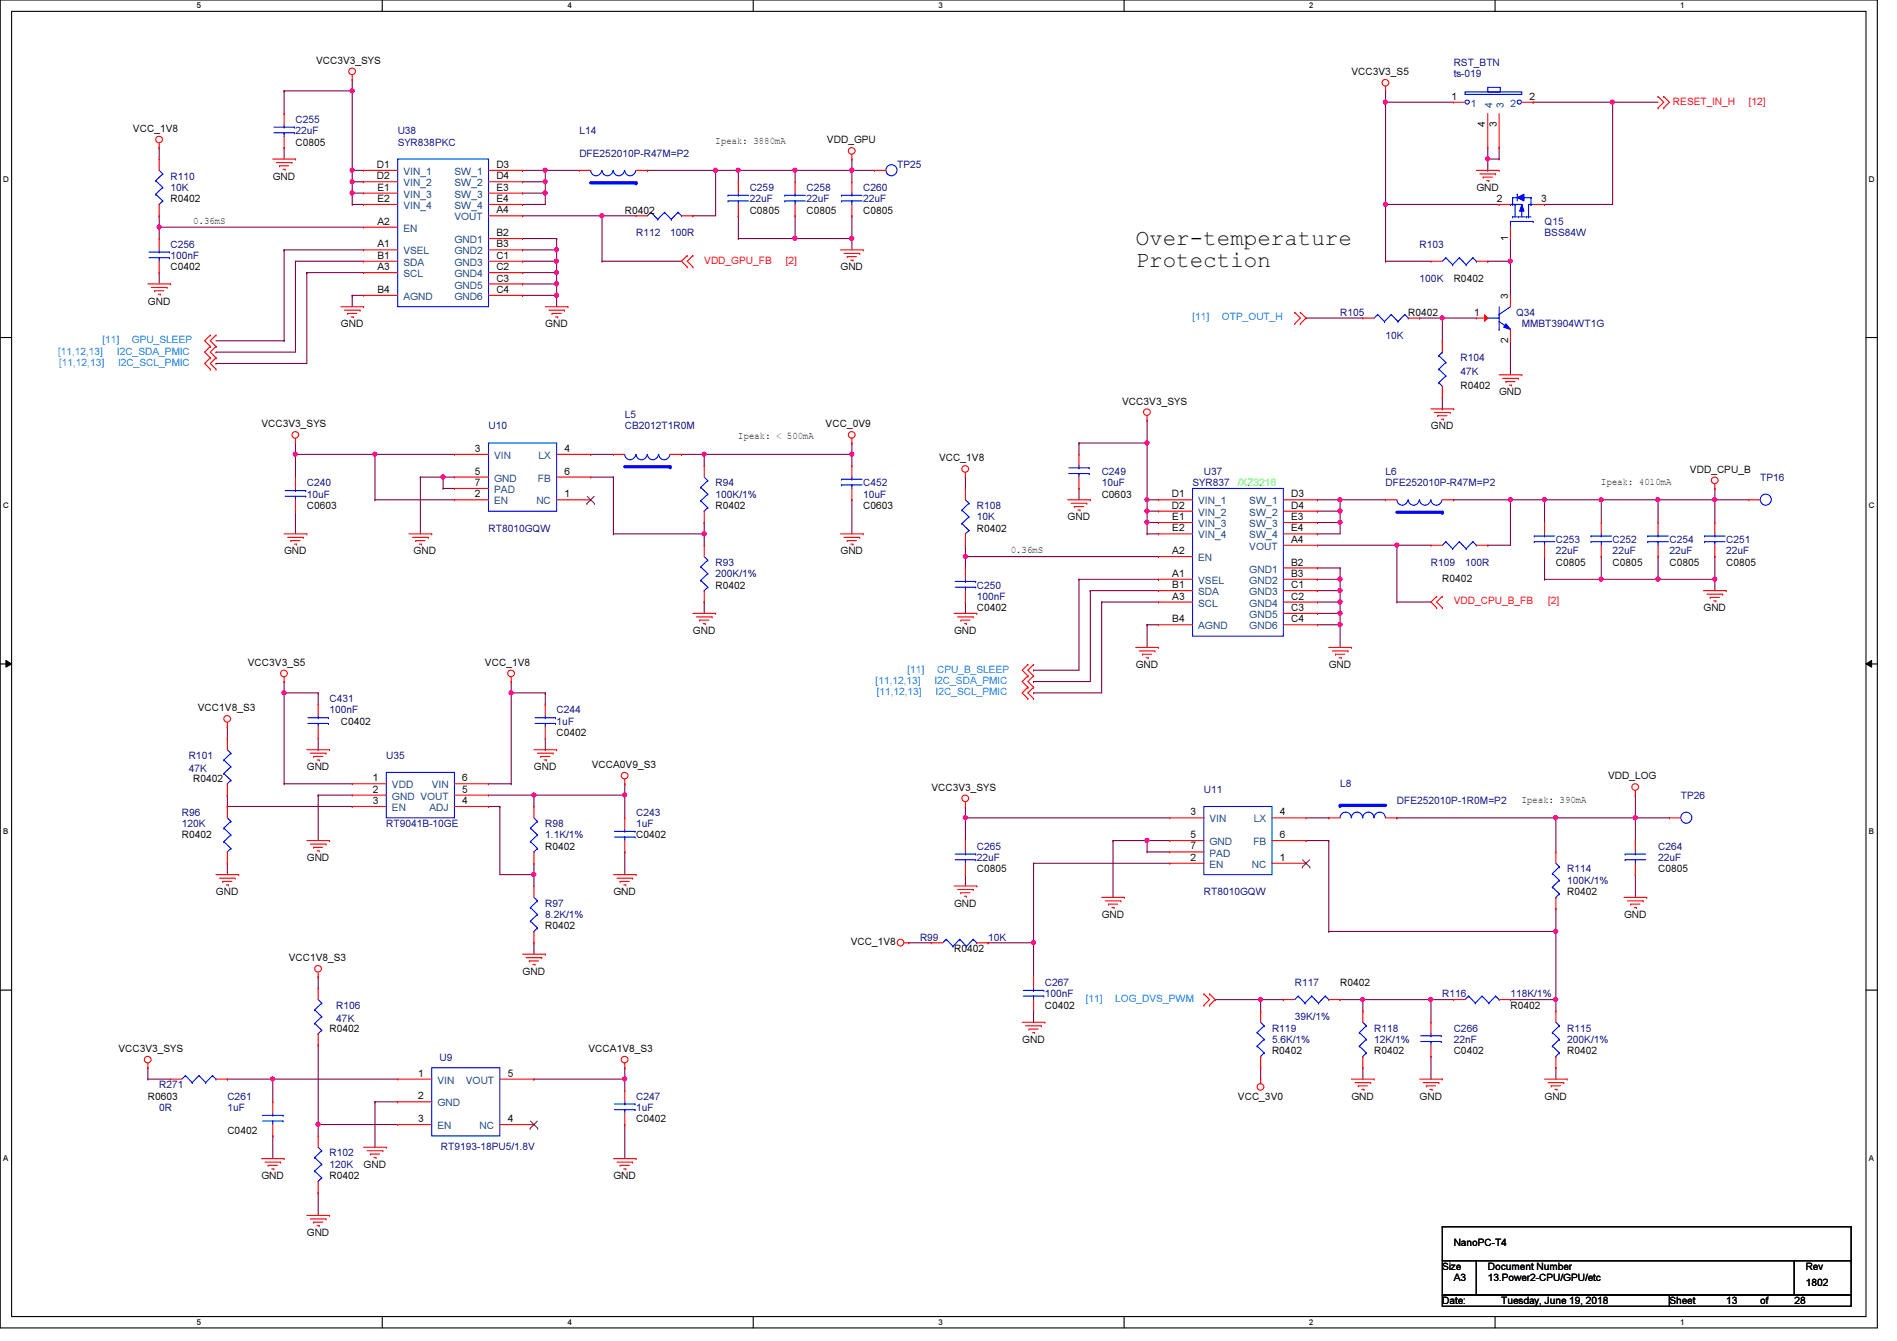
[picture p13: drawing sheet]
<svg xmlns="http://www.w3.org/2000/svg" width="297mm" height="210mm" viewBox="0 0 297 210" stroke-linecap="round" stroke-linejoin="round" font-family="sans-serif">
<defs><g id="words">
<g font-size="3.5">
<text x="177.8" y="38.3">Over-temperature</text>
<text x="177.8" y="41.8">Protection</text>
</g>
<g font-size="1.6">
<text x="49.5" y="10">VCC3V3_SYS</text>
<text x="211.6" y="11.8">VCC3V3_S5</text>
<text x="227.3" y="15.6">1</text>
<text x="239.5" y="15.6">2</text>
<text x="20.8" y="20.7">VCC_1V8</text>
<text x="46.3" y="22.8">C0805</text>
<text x="112.1" y="22.6">Ipeak: 3880mA</text>
<text x="129.5" y="22.4">VDD_GPU</text>
<text x="232.6" y="19.9" transform="rotate(-90 232.6 19.9)">4</text>
<text x="234.4" y="19.9" transform="rotate(-90 234.4 19.9)">3</text>
<text x="42.7" y="28.1">GND</text>
<text x="59" y="26.3">D1</text>
<text x="59" y="28.1">D2</text>
<text x="59.1" y="29.8">E1</text>
<text x="77.7" y="26.3">D3</text>
<text x="77.7" y="28.1">D4</text>
<text x="77.7" y="29.8">E3</text>
<text x="231.2" y="29.9">GND</text>
<text x="26.7" y="31.7">R0402</text>
<text x="30.3" y="35">0.36mS</text>
<text x="59.1" y="31.6">E2</text>
<text x="59.1" y="35.2">A2</text>
<text x="77.7" y="31.6">E4</text>
<text x="77.7" y="33.4">A4</text>
<text x="97.8" y="33.4">R0402</text>
<text x="117.4" y="33.4">C0805</text>
<text x="126.3" y="33.4">C0805</text>
<text x="135.2" y="33.4">C0805</text>
<text x="234.4" y="31.6">2</text>
<text x="241.3" y="31.6">3</text>
<text x="59.1" y="38.7">A1</text>
<text x="59.1" y="40.5">B1</text>
<text x="77.7" y="37">B2</text>
<text x="77.7" y="38.7">B3</text>
<text x="77.7" y="40.5">C1</text>
<text x="236.1" y="37.7" transform="rotate(-90 236.1 37.7)">1</text>
<text x="23.2" y="47.7">GND</text>
<text x="26.7" y="42.3">C0402</text>
<text x="59.1" y="45.8">B4</text>
<text x="59.1" y="42.3">A3</text>
<text x="77.7" y="42.3">C2</text>
<text x="77.7" y="44.1">C3</text>
<text x="77.7" y="45.8">C4</text>
<text x="131.6" y="42.3">GND</text>
<text x="227.6" y="44.1">R0402</text>
<text x="236.1" y="46.8" transform="rotate(-90 236.1 46.8)">3</text>
<text x="53.4" y="51.2">GND</text>
<text x="85.4" y="51.2">GND</text>
<text x="220.5" y="49.4">R0402</text>
<text x="230.8" y="49.4">1</text>
<text x="236.1" y="53.7" transform="rotate(-90 236.1 53.7)">2</text>
<text x="175.7" y="63.3">VCC3V3_SYS</text>
<text x="228.7" y="60.8">R0402</text>
<text x="234.7" y="61.9">GND</text>
<text x="40.9" y="66.9">VCC3V3_SYS</text>
<text x="74.4" y="70.7">3</text>
<text x="88.4" y="70.7">4</text>
<text x="115.6" y="68.8">Ipeak: &lt; 500mA</text>
<text x="129.3" y="66.9">VCC_0V9</text>
<text x="224.1" y="67.2">GND</text>
<text x="74.4" y="77.9">2</text>
<text x="74.4" y="74.3">5</text>
<text x="74.4" y="76.1">7</text>
<text x="88.4" y="77.9">1</text>
<text x="88.4" y="74.3">6</text>
<text x="147.1" y="72.2">VCC_1V8</text>
<text x="172.5" y="77.9">C0603</text>
<text x="183.5" y="77.9">D1</text>
<text x="202.2" y="77.9">D3</text>
<text x="250.7" y="75.9">Ipeak: 4010mA</text>
<text x="264.6" y="74">VDD_CPU_B</text>
<text x="48" y="79.7">C0603</text>
<text x="112.1" y="79.7">R0402</text>
<text x="135.2" y="79.7">C0603</text>
<text x="152.9" y="83.2">R0402</text>
<text x="167.2" y="81.4">GND</text>
<text x="183.5" y="79.6">D2</text>
<text x="183.6" y="81.4">E1</text>
<text x="183.6" y="83.2">E2</text>
<text x="202.2" y="79.6">D4</text>
<text x="202.2" y="81.4">E3</text>
<text x="202.2" y="83.2">E4</text>
<text x="44.5" y="86.8">GND</text>
<text x="64.8" y="86.8">GND</text>
<text x="131.6" y="86.8">GND</text>
<text x="158.3" y="86.6">0.36mS</text>
<text x="183.6" y="86.7">A2</text>
<text x="202.2" y="88.5">B2</text>
<text x="202.2" y="85">A4</text>
<text x="243.6" y="88.6">C0805</text>
<text x="252.5" y="88.6">C0805</text>
<text x="261.4" y="88.6">C0805</text>
<text x="270.3" y="88.6">C0805</text>
<text x="112.1" y="92.1">R0402</text>
<text x="152.9" y="95.7">C0402</text>
<text x="183.6" y="90.3">A1</text>
<text x="183.6" y="92.1">B1</text>
<text x="183.6" y="93.9">A3</text>
<text x="202.2" y="90.3">B3</text>
<text x="202.2" y="92.1">C1</text>
<text x="202.2" y="93.9">C2</text>
<text x="202.2" y="95.6">C3</text>
<text x="225.8" y="91.1">R0402</text>
<text x="266.7" y="95.7">GND</text>
<text x="108.5" y="99.2">GND</text>
<text x="149.4" y="99.2">GND</text>
<text x="183.6" y="97.4">B4</text>
<text x="202.2" y="97.4">C4</text>
<text x="38.8" y="104.2">VCC3V3_S5</text>
<text x="75.9" y="104.2">VCC_1V8</text>
<text x="177.8" y="104.6">GND</text>
<text x="208.1" y="104.6">GND</text>
<text x="31" y="111.3">VCC1V8_S3</text>
<text x="53.4" y="113.5">C0402</text>
<text x="87.2" y="115.2">C0402</text>
<text x="30.3" y="122.3">R0402</text>
<text x="48" y="120.6">GND</text>
<text x="58.4" y="122.3">1</text>
<text x="58.4" y="124.1">2</text>
<text x="58.4" y="125.9">3</text>
<text x="72.4" y="125.9">4</text>
<text x="72.4" y="124.1">5</text>
<text x="72.4" y="122.3">6</text>
<text x="83.6" y="120.6">GND</text>
<text x="92.7" y="120.2">VCCA0V9_S3</text>
<text x="145.8" y="123.8">VCC3V3_SYS</text>
<text x="238.3" y="125.7">Ipeak: 390mA</text>
<text x="251.8" y="122">VDD_LOG</text>
<text x="28.5" y="131.2">R0402</text>
<text x="99.6" y="131.2">C0402</text>
<text x="186.4" y="127.6">3</text>
<text x="186.4" y="131.2">5</text>
<text x="200.4" y="127.6">4</text>
<text x="200.4" y="131.2">6</text>
<text x="48" y="134.8">GND</text>
<text x="85.4" y="133">R0402</text>
<text x="152.9" y="136.6">C0805</text>
<text x="186.4" y="134.7">2</text>
<text x="186.4" y="133">7</text>
<text x="200.4" y="134.7">1</text>
<text x="259.6" y="136.6">C0805</text>
<text x="33.8" y="140.1">GND</text>
<text x="96.1" y="140.1">GND</text>
<text x="149.4" y="141.9">GND</text>
<text x="172.5" y="143.7">GND</text>
<text x="245.4" y="140.1">R0402</text>
<text x="254.3" y="143.7">GND</text>
<text x="85.4" y="145.5">R0402</text>
<text x="133.2" y="148">VCC_1V8</text>
<text x="149.4" y="149">R0402</text>
<text x="45.2" y="150.5">VCC1V8_S3</text>
<text x="81.8" y="152.6">GND</text>
<text x="209.8" y="154.3">R0402</text>
<text x="51.6" y="161.5">R0402</text>
<text x="163.6" y="157.9">C0402</text>
<text x="236.5" y="157.9">R0402</text>
<text x="18.5" y="164.7">VCC3V3_SYS</text>
<text x="92.2" y="164.7">VCCA1V8_S3</text>
<text x="160.1" y="163.2">GND</text>
<text x="199.2" y="165">R0402</text>
<text x="215.2" y="165">R0402</text>
<text x="227.6" y="165">C0402</text>
<text x="245.4" y="165">R0402</text>
<text x="23.2" y="172.1">R0603</text>
<text x="65.5" y="168.5">1</text>
<text x="65.5" y="172.1">2</text>
<text x="79.5" y="168.5">5</text>
<text x="193.8" y="172.1">VCC_3V0</text>
<text x="211.6" y="172.1">GND</text>
<text x="222.3" y="172.1">GND</text>
<text x="241.8" y="172.1">GND</text>
<text x="35.6" y="177.5">C0402</text>
<text x="65.5" y="175.6">3</text>
<text x="79.5" y="175.6">4</text>
<text x="99.6" y="175.7">C0402</text>
<text x="40.9" y="184.6">GND</text>
<text x="51.6" y="184.6">R0402</text>
<text x="56.9" y="182.8">GND</text>
<text x="96.1" y="184.6">GND</text>
<text x="48" y="193.5">GND</text>
<text x="227.6" y="195.1">NanoPC-T4</text>
<text x="225.8" y="198.8">Size</text>
<text x="227.6" y="200.6">A3</text>
<text x="233" y="200.6">13.Power2-CPU/GPU/etc</text>
<text x="233" y="198.8">Document Number</text>
<text x="282.7" y="201.3">1802</text>
<text x="282.7" y="198.8">Rev</text>
<text x="225.8" y="204.1">Date:</text>
<text x="235.1" y="204.1">Tuesday, June 19, 2018</text>
<text x="261.4" y="204.1">Sheet</text>
<text x="270.3" y="204.1">13</text>
<text x="275.6" y="204.1">of</text>
<text x="281" y="204.1">28</text>
</g>
<g font-size="1.6" fill="#000080">
<text x="227.6" y="10.3">RST_BTN</text>
<text x="227.6" y="12.1">ts-019</text>
<text x="46.3" y="19.2">C255</text>
<text x="46.3" y="21">22uF</text>
<text x="62.3" y="21">U38</text>
<text x="62.3" y="22.8">SYR838PKC</text>
<text x="90.7" y="21">L14</text>
<text x="26.7" y="28.1">R110</text>
<text x="26.7" y="29.9">10K</text>
<text x="90.7" y="24.6">DFE252010P-R47M=P2</text>
<text x="117.4" y="29.9">C259</text>
<text x="126.3" y="29.9">C258</text>
<text x="135.2" y="29.9">C260</text>
<text x="140.5" y="26.3">TP25</text>
<text x="117.4" y="31.7">22uF</text>
<text x="126.3" y="31.7">22uF</text>
<text x="135.2" y="31.7">22uF</text>
<text x="241.8" y="35.2">Q15</text>
<text x="26.7" y="38.8">C256</text>
<text x="26.7" y="40.6">100nF</text>
<text x="99.6" y="37">R112</text>
<text x="104.9" y="37">100R</text>
<text x="222.3" y="38.8">R103</text>
<text x="241.8" y="37">BSS84W</text>
<text x="222.3" y="44.1">100K</text>
<text x="209.8" y="49.4">R105</text>
<text x="217" y="53">10K</text>
<text x="237.4" y="49.4">Q34</text>
<text x="238.3" y="51.2">MMBT3904WT1G</text>
<text x="228.7" y="56.6">R104</text>
<text x="228.7" y="58.7">47K</text>
<text x="97.8" y="65.4">L5</text>
<text x="76.5" y="67.2">U10</text>
<text x="97.8" y="67.2">CB2012T1R0M</text>
<text x="48" y="76.1">C240</text>
<text x="48" y="77.9">10uF</text>
<text x="112.1" y="76.1">R94</text>
<text x="112.1" y="77.9">100K/1%</text>
<text x="135.2" y="76.1">C452</text>
<text x="135.2" y="77.9">10uF</text>
<text x="172.5" y="74.3">C249</text>
<text x="172.5" y="76.1">10uF</text>
<text x="186.7" y="76.1">SYR837</text>
<text x="188.5" y="74.3">U37</text>
<text x="217" y="74.3">L6</text>
<text x="217" y="76.1">DFE252010P-R47M=P2</text>
<text x="275.6" y="75.2">TP16</text>
<text x="76.5" y="83.2">RT8010GQW</text>
<text x="152.9" y="79.7">R108</text>
<text x="152.9" y="81.4">10K</text>
<text x="112.1" y="88.6">R93</text>
<text x="224.1" y="88.6">R109</text>
<text x="229.4" y="88.6">100R</text>
<text x="243.6" y="85">C253</text>
<text x="243.6" y="86.8">22uF</text>
<text x="252.5" y="85">C252</text>
<text x="252.5" y="86.8">22uF</text>
<text x="261.4" y="85">C254</text>
<text x="261.4" y="86.8">22uF</text>
<text x="270.3" y="85">C251</text>
<text x="270.3" y="86.8">22uF</text>
<text x="112.1" y="90.3">200K/1%</text>
<text x="152.9" y="92.1">C250</text>
<text x="152.9" y="93.9">100nF</text>
<text x="51.6" y="109.9">C431</text>
<text x="51.6" y="111.7">100nF</text>
<text x="87.2" y="111.7">C244</text>
<text x="87.2" y="113.5">1uF</text>
<text x="29.5" y="118.8">R101</text>
<text x="60.5" y="118.8">U35</text>
<text x="29.5" y="120.9">47K</text>
<text x="188.5" y="124.1">U11</text>
<text x="209.8" y="123.2">L8</text>
<text x="218.7" y="125.9">DFE252010P-1R0M=P2</text>
<text x="263.2" y="125">TP26</text>
<text x="28.5" y="127.7">R96</text>
<text x="28.5" y="129.5">120K</text>
<text x="60.5" y="129.5">RT9041B-10GE</text>
<text x="85.4" y="129.5">R98</text>
<text x="85.4" y="131.2">1.1K/1%</text>
<text x="99.6" y="127.7">C243</text>
<text x="99.6" y="129.5">1uF</text>
<text x="152.9" y="133">C265</text>
<text x="152.9" y="134.8">22uF</text>
<text x="245.4" y="136.6">R114</text>
<text x="259.6" y="133">C264</text>
<text x="259.6" y="134.8">22uF</text>
<text x="85.4" y="141.9">R97</text>
<text x="85.4" y="143.7">8.2K/1%</text>
<text x="188.5" y="140.1">RT8010GQW</text>
<text x="245.4" y="138.3">100K/1%</text>
<text x="144.1" y="147.2">R99</text>
<text x="154.7" y="147.2">10K</text>
<text x="163.6" y="154.3">C267</text>
<text x="202.7" y="154.3">R117</text>
<text x="52.7" y="157.9">R106</text>
<text x="52.7" y="160">47K</text>
<text x="163.6" y="156.1">100nF</text>
<text x="199.2" y="161.5">R119</text>
<text x="202.7" y="159.7">39K/1%</text>
<text x="215.2" y="161.5">R118</text>
<text x="225.8" y="156.1">R116</text>
<text x="227.6" y="161.5">C266</text>
<text x="236.5" y="156.1">118K/1%</text>
<text x="245.4" y="161.5">R115</text>
<text x="68.8" y="166.1">U9</text>
<text x="199.2" y="163.2">5.6K/1%</text>
<text x="215.2" y="163.2">12K/1%</text>
<text x="227.6" y="163.2">22nF</text>
<text x="245.4" y="163.2">200K/1%</text>
<text x="24.9" y="170.3">R271</text>
<text x="24.9" y="173.9">0R</text>
<text x="35.6" y="172.1">C261</text>
<text x="35.6" y="173.9">1uF</text>
<text x="99.6" y="172.1">C247</text>
<text x="99.6" y="173.9">1uF</text>
<text x="69" y="180">RT9193-18PU5/1.8V</text>
<text x="51.6" y="181">R102</text>
<text x="51.6" y="182.8">120K</text>
</g>
<g font-size="1.6" fill="#004080">
<text x="230.3" y="16.7">1</text>
<text x="233.7" y="16.9" transform="rotate(-90 233.7 16.9)">4</text>
<text x="235.5" y="16.9" transform="rotate(-90 235.5 16.9)">3</text>
<text x="236.5" y="16.7">2</text>
<text x="63.2" y="27.4">VIN_1</text>
<text x="63.2" y="29.2">VIN_2</text>
<text x="71.2" y="27.4">SW_1</text>
<text x="71.2" y="29.2">SW_2</text>
<text x="63.2" y="30.9">VIN_3</text>
<text x="63.2" y="32.7">VIN_4</text>
<text x="71.2" y="30.9">SW_3</text>
<text x="71.2" y="32.7">SW_4</text>
<text x="71.2" y="34.5">VOUT</text>
<text x="63.2" y="39.8">VSEL</text>
<text x="63.2" y="36.3">EN</text>
<text x="63.2" y="41.6">SDA</text>
<text x="71.2" y="38.1">GND1</text>
<text x="71.2" y="39.8">GND2</text>
<text x="71.2" y="41.6">GND3</text>
<text x="63.2" y="46.9">AGND</text>
<text x="63.2" y="43.4">SCL</text>
<text x="71.2" y="43.4">GND4</text>
<text x="71.2" y="45.2">GND5</text>
<text x="71.2" y="46.9">GND6</text>
<text x="77.4" y="71.8">VIN</text>
<text x="84.3" y="71.8">LX</text>
<text x="77.4" y="75.4">GND</text>
<text x="77.4" y="77.2">PAD</text>
<text x="84.2" y="75.4">FB</text>
<text x="77.4" y="79">EN</text>
<text x="84" y="79">NC</text>
<text x="187.6" y="79">VIN_1</text>
<text x="187.6" y="80.7">VIN_2</text>
<text x="187.6" y="82.5">VIN_3</text>
<text x="195.6" y="79">SW_1</text>
<text x="195.6" y="80.7">SW_2</text>
<text x="195.6" y="82.5">SW_3</text>
<text x="187.6" y="84.3">VIN_4</text>
<text x="187.6" y="87.8">EN</text>
<text x="195.6" y="84.3">SW_4</text>
<text x="195.6" y="89.6">GND1</text>
<text x="195.6" y="86.1">VOUT</text>
<text x="187.6" y="91.4">VSEL</text>
<text x="187.6" y="93.2">SDA</text>
<text x="187.6" y="95">SCL</text>
<text x="195.6" y="91.4">GND2</text>
<text x="195.6" y="93.2">GND3</text>
<text x="195.6" y="95">GND4</text>
<text x="187.6" y="98.5">AGND</text>
<text x="195.6" y="96.7">GND5</text>
<text x="195.6" y="98.5">GND6</text>
<text x="61.4" y="123.4">VDD</text>
<text x="61.4" y="125.2">GND VOUT</text>
<text x="67.6" y="123.4">VIN</text>
<text x="61.4" y="127">EN</text>
<text x="67.3" y="127">ADJ</text>
<text x="189.4" y="128.7">VIN</text>
<text x="196.3" y="128.7">LX</text>
<text x="189.4" y="135.8">EN</text>
<text x="189.4" y="132.3">GND</text>
<text x="189.4" y="134.1">PAD</text>
<text x="196" y="135.8">NC</text>
<text x="196.3" y="132.3">FB</text>
<text x="68.5" y="169.6">VIN</text>
<text x="68.5" y="173.2">GND</text>
<text x="72.9" y="169.6">VOUT</text>
<text x="68.5" y="176.7">EN</text>
<text x="75.1" y="176.7">NC</text>
</g>
<g font-size="1.6" fill="#f00">
<text x="262" y="16.4">RESET_IN_H</text>
<text x="273.9" y="16.4">[12]</text>
<text x="110.3" y="41.3">VDD_GPU_FB</text>
<text x="123.1" y="41.3">[2]</text>
<text x="227.6" y="94.6">VDD_CPU_B_FB</text>
<text x="242.4" y="94.6">[2]</text>
</g>
<g font-size="1.6" fill="#0080ff">
<text x="16" y="53.7">[11]</text>
<text x="20.7" y="53.7">GPU_SLEEP</text>
<text x="186.7" y="50.2">[11]</text>
<text x="191.3" y="50.2">OTP_OUT_H</text>
<text x="9.1" y="55.5">[11,12,13]</text>
<text x="9.3" y="57.3">[11,12,13]</text>
<text x="18.4" y="55.5">I2C_SDA_PMIC</text>
<text x="18.5" y="57.3">I2C_SCL_PMIC</text>
<text x="137.1" y="107.1">[11,12,13]</text>
<text x="142.1" y="105.3">[11]</text>
<text x="146.4" y="107.1">I2C_SDA_PMIC</text>
<text x="146.7" y="105.3">CPU_B_SLEEP</text>
<text x="137.3" y="108.8">[11,12,13]</text>
<text x="146.6" y="108.8">I2C_SCL_PMIC</text>
<text x="170" y="156.8">[11]</text>
<text x="174.6" y="156.8">LOG_DVS_PWM</text>
</g>
<text font-size="1.6" fill="#0f0" x="193.8" y="76.1">/XZ3216</text>
<g font-size="1.3">
<text x="30.8" y="1.3">5</text>
<text x="88.9" y="1.3">4</text>
<text x="146.9" y="1.3">3</text>
<text x="205" y="1.3">2</text>
<text x="263.1" y="1.3">1</text>
<text x=".5" y="28.4">D</text>
<text x="292.6" y="28.4">D</text>
<text x=".5" y="79.5">C</text>
<text x="292.6" y="79.5">C</text>
<text x=".5" y="130.6">B</text>
<text x="292.6" y="130.6">B</text>
<text x=".5" y="181.7">A</text>
<text x="292.6" y="181.7">A</text>
<text x="30.8" y="207.4">5</text>
<text x="88.9" y="207.4">4</text>
<text x="146.9" y="207.4">3</text>
<text x="205" y="207.4">2</text>
<text x="263.1" y="207.4">1</text>
</g>
</g></defs>
<path d="M0 0h294v207.9h-294zM1.8 1.8h290.4v204.3h-290.4z" fill="none" stroke="#000" stroke-width=".17"/>
<g fill="#fff">
<path d="M30.8 .2h.7v1.4h-.7z"/>
<path d="M30.8 206.2h.7v1.4h-.7z"/>
</g>
<path d="M59.9 0v1.8M59.9 206.1v1.8" fill="none" stroke="#000" stroke-width=".17"/>
<g fill="#fff">
<path d="M88.9 .2h.6v1.4h-.6z"/>
<path d="M88.9 206.2h.6v1.4h-.6z"/>
</g>
<path d="M117.9 0v1.8M117.9 206.1v1.8" fill="none" stroke="#000" stroke-width=".17"/>
<g fill="#fff">
<path d="M146.9 .2h.7v1.4h-.7z"/>
<path d="M146.9 206.2h.7v1.4h-.7z"/>
</g>
<path d="M176 0v1.8M176 206.1v1.8" fill="none" stroke="#000" stroke-width=".17"/>
<g fill="#fff">
<path d="M205 .2h.7v1.4h-.7z"/>
<path d="M205 206.2h.7v1.4h-.7z"/>
</g>
<path d="M234.1 0v1.8M234.1 206.1v1.8" fill="none" stroke="#000" stroke-width=".17"/>
<g fill="#fff">
<path d="M263.1 .2h.7v1.4h-.7z"/>
<path d="M263.1 206.2h.7v1.4h-.7z"/>
<path d="M.5 27.3h.9v1.4h-.9z"/>
<path d="M292.6 27.3h.9v1.4h-.9z"/>
<path d="M.5 78.4h.9v1.4h-.9z"/>
<path d="M292.6 78.4h.9v1.4h-.9z"/>
</g>
<path d="M0 52.8h1.8M292.2 52.8h1.8" fill="none" stroke="#000" stroke-width=".17"/>
<g fill="#fff">
<path d="M.5 129.5h.8v1.4h-.8z"/>
<path d="M292.6 129.5h.9v1.4h-.9z"/>
</g>
<path d="M0 103.9h1.8M292.2 103.9h1.8" fill="none" stroke="#000" stroke-width=".17"/>
<path d="M.9 103.4l.9 .5-.9 .5zM292.2 103.9l.9-.5v1z" fill="#000"/>
<path d="M.9 103.4l.9 .5-.9 .5zM292.2 103.9l.9-.5v1z" fill="none" stroke="#000" stroke-width=".16"/>
<g fill="#fff">
<path d="M.5 180.5h.8v1.4h-.8z"/>
<path d="M292.6 180.5h.9v1.4h-.9z"/>
</g>
<path d="M0 155h1.8M292.2 155h1.8" fill="none" stroke="#000" stroke-width=".17"/>
<path d="M46.3 71.1h.1M46.3 71.1h12.4M243.6 128h.1M256.1 124.5h.1M256.1 124.5v3.5h-12.5" fill="none" stroke="#800040" stroke-width=".17"/>
<circle cx="58.7" cy="71.1" r=".32" fill="#f0f"/>
<circle cx="58.7" cy="71.1" r=".32" fill="none" stroke="#f0f" stroke-width=".17"/>
<circle cx="46.2" cy="71.1" r=".32" fill="#f0f"/>
<circle cx="46.2" cy="71.1" r=".32" fill="none" stroke="#f0f" stroke-width=".17"/>
<g fill="none" stroke="#800040" stroke-width=".17">
<path d="M58.7 78.2h.1M58.7 71.1h.1M58.7 78.2h12.5M58.7 71.1v7.1M110.3 71.1h.1M110.3 71.1v1.8M110.3 71.1h23.1M46.3 80h.1M46.3 80v3.6M110.3 94.2h.1M110.3 81.8h.1M110.3 83.6h.1"/>
<path d="M110.3 81.8v3.5M110.3 94.2v1.8"/>
</g>
<circle cx="133.4" cy="71.1" r=".32" fill="#f0f"/>
<circle cx="133.4" cy="71.1" r=".32" fill="none" stroke="#f0f" stroke-width=".17"/>
<circle cx="110.3" cy="71.1" r=".32" fill="#f0f"/>
<circle cx="110.3" cy="71.1" r=".32" fill="none" stroke="#f0f" stroke-width=".17"/>
<path d="M46.3 71.1h.1M46.3 71.1v3.6M96.1 83.6h.1M96.1 83.6h14.2" fill="none" stroke="#800040" stroke-width=".17"/>
<circle cx="110.3" cy="83.5" r=".32" fill="#f0f"/>
<circle cx="110.3" cy="83.5" r=".32" fill="none" stroke="#f0f" stroke-width=".17"/>
<g fill="none" stroke="#800040" stroke-width=".17">
<path d="M46.3 69.3h.1M46.3 69.3v1.8M58.7 71.1h.1M58.7 71.1h12.5M92.5 71.1h.1M92.5 71.1h3.6M96.1 74.7h.1M96.1 74.7v8.9M106.7 71.1h.1M106.7 71.1h3.6M133.4 69.3h.1M133.4 69.3v1.8"/>
<path d="M161.8 135.1h.1M161.8 135.1v12.5M142.3 147.6h.1M142.3 147.6h3.5"/>
</g>
<circle cx="161.8" cy="147.5" r=".32" fill="#f0f"/>
<circle cx="161.8" cy="147.5" r=".32" fill="none" stroke="#f0f" stroke-width=".17"/>
<path d="M174.3 131.6h.1M174.3 131.6v8.9M179.6 131.6h.1M179.6 131.6h3.6M154.7 147.6h.1M154.7 147.6h7.1" fill="none" stroke="#800040" stroke-width=".17"/>
<circle cx="179.6" cy="131.5" r=".32" fill="#f0f"/>
<circle cx="179.6" cy="131.5" r=".32" fill="none" stroke="#f0f" stroke-width=".17"/>
<path d="M217 16h.1M217 16h10.6" fill="none" stroke="#800040" stroke-width=".17"/>
<circle cx="216.9" cy="16" r=".32" fill="#f0f"/>
<circle cx="216.9" cy="16" r=".32" fill="none" stroke="#f0f" stroke-width=".17"/>
<path d="M217 16h.1M217 16v16h17.7M240.1 16h.1M240.1 16h12.4M252.5 16h.1M252.5 16v16h-10.7M234.7 32h.1M241.8 32h.1" fill="none" stroke="#800040" stroke-width=".17"/>
<circle cx="216.9" cy="32" r=".32" fill="#f0f"/>
<circle cx="216.9" cy="32" r=".32" fill="none" stroke="#f0f" stroke-width=".17"/>
<path d="M49.8 176h.1M49.8 176h12.5" fill="none" stroke="#800040" stroke-width=".17"/>
<circle cx="49.8" cy="176" r=".32" fill="#f0f"/>
<circle cx="49.8" cy="176" r=".32" fill="none" stroke="#f0f" stroke-width=".17"/>
<path d="M23.2 167.1h.1M23.2 167.1v1.8M42.7 168.9h.1M42.7 168.9h19.6M58.7 172.5h.1M58.7 172.5h3.6M83.6 168.9h.1M83.6 168.9h14.2M97.8 176h.1M97.8 168.9h.1M97.8 168.9v1.8M97.8 176v5.4" fill="none" stroke="#800040" stroke-width=".17"/>
<circle cx="97.8" cy="168.9" r=".32" fill="#f0f"/>
<circle cx="97.8" cy="168.9" r=".32" fill="none" stroke="#f0f" stroke-width=".17"/>
<path d="M204.5 49.8h.1M204.5 49.8h8.9M233 40.9h.1M233 40.9h3.5M49.8 176h.1M49.8 176v1.8M97.8 167.1h.1M97.8 167.1v1.8M49.8 186.7h.1M49.8 186.7v3.5" fill="none" stroke="#800040" stroke-width=".17"/>
<circle cx="236.5" cy="40.9" r=".32" fill="#f0f"/>
<circle cx="236.5" cy="40.9" r=".32" fill="none" stroke="#f0f" stroke-width=".17"/>
<g fill="none" stroke="#800040" stroke-width=".17">
<path d="M217 14.2h.1M217 14.2v1.8M217 32h.1M217 32v8.9M236.5 37.3h.1M236.5 37.3v8.9M217 40.9h.1M217 40.9h7.1M225.8 49.8h.1M225.8 49.8h5.4M236.5 40.9h.1M236.5 53.3h.1"/>
<path d="M236.5 53.3v5.4M168.9 69.3h.1M168.9 69.3h10.7M209.8 88.9h.1M209.8 88.9v1.8M161.8 104.9h.1M161.8 104.9h7.1M49.8 152.9h.1M49.8 152.9v1.8M49.8 163.6h.1M49.8 163.6v12.4M58.7 172.5h.1"/>
<path d="M58.7 172.5v7.1"/>
</g>
<circle cx="209.8" cy="90.7" r=".32" fill="#f0f"/>
<circle cx="209.8" cy="90.7" r=".32" fill="none" stroke="#f0f" stroke-width=".17"/>
<path d="M206.3 97.8h.1M206.3 97.8h3.5M209.8 97.8h.1M209.8 97.8v3.5" fill="none" stroke="#800040" stroke-width=".17"/>
<circle cx="209.8" cy="97.8" r=".32" fill="#f0f"/>
<circle cx="209.8" cy="97.8" r=".32" fill="none" stroke="#f0f" stroke-width=".17"/>
<path d="M206.3 94.2h.1M206.3 92.5h.1M206.3 94.2h3.5M206.3 92.5h3.5M209.8 96h.1M209.8 94.2h.1M209.8 92.5h.1M209.8 92.5v5.3" fill="none" stroke="#800040" stroke-width=".17"/>
<circle cx="209.8" cy="94.2" r=".32" fill="#f0f"/>
<circle cx="209.8" cy="94.2" r=".32" fill="none" stroke="#f0f" stroke-width=".17"/>
<circle cx="209.8" cy="92.4" r=".32" fill="#f0f"/>
<circle cx="209.8" cy="92.4" r=".32" fill="none" stroke="#f0f" stroke-width=".17"/>
<path d="M209.8 78.2h.1M209.8 78.2h7.2M206.3 90.7h.1M206.3 88.9h.1M206.3 81.8h.1M206.3 90.7h3.5M206.3 88.9h3.5M209.8 90.7h.1M209.8 80h.1M209.8 80v1.8h-3.5M209.8 90.7v1.8" fill="none" stroke="#800040" stroke-width=".17"/>
<circle cx="209.8" cy="81.8" r=".32" fill="#f0f"/>
<circle cx="209.8" cy="81.8" r=".32" fill="none" stroke="#f0f" stroke-width=".17"/>
<path d="M206.3 83.6h.1M206.3 85.3h.1M206.3 96h.1M206.3 85.3h12.4M206.3 96h3.5M209.8 81.8h.1M209.8 81.8v1.8h-3.5" fill="none" stroke="#800040" stroke-width=".17"/>
<circle cx="209.8" cy="96" r=".32" fill="#f0f"/>
<circle cx="209.8" cy="96" r=".32" fill="none" stroke="#f0f" stroke-width=".17"/>
<path d="M179.6 81.8h.1M179.6 80h.1M179.6 81.8h1.8M179.6 80v1.8" fill="none" stroke="#800040" stroke-width=".17"/>
<circle cx="179.6" cy="81.8" r=".32" fill="#f0f"/>
<circle cx="179.6" cy="81.8" r=".32" fill="none" stroke="#f0f" stroke-width=".17"/>
<path d="M227.6 78.2h.1M227.6 78.2h8.9M236.5 78.2h.1M236.5 78.2v7.1" fill="none" stroke="#800040" stroke-width=".17"/>
<circle cx="236.5" cy="78.2" r=".32" fill="#f0f"/>
<circle cx="236.5" cy="78.2" r=".32" fill="none" stroke="#f0f" stroke-width=".17"/>
<path d="M206.3 78.2h.1M206.3 78.2h3.5M209.8 78.2h.1M209.8 78.2v1.8h-3.5M206.3 80h.1M233 85.3h.1M233 85.3h3.5" fill="none" stroke="#800040" stroke-width=".17"/>
<circle cx="209.8" cy="80" r=".32" fill="#f0f"/>
<circle cx="209.8" cy="80" r=".32" fill="none" stroke="#f0f" stroke-width=".17"/>
<circle cx="209.8" cy="78.2" r=".32" fill="#f0f"/>
<circle cx="209.8" cy="78.2" r=".32" fill="none" stroke="#f0f" stroke-width=".17"/>
<path d="M179.6 65.8h.1M179.6 65.8v3.5" fill="none" stroke="#800040" stroke-width=".17"/>
<circle cx="179.6" cy="69.3" r=".32" fill="#f0f"/>
<circle cx="179.6" cy="69.3" r=".32" fill="none" stroke="#f0f" stroke-width=".17"/>
<path d="M179.6 78.2h.1M179.6 78.2v1.8M179.6 83.6h.1M179.6 81.8h.1M179.6 80h.1M179.6 83.6h1.8M179.6 81.8v1.8M179.6 80h1.8" fill="none" stroke="#800040" stroke-width=".17"/>
<circle cx="179.6" cy="80" r=".32" fill="#f0f"/>
<circle cx="179.6" cy="80" r=".32" fill="none" stroke="#f0f" stroke-width=".17"/>
<circle cx="179.6" cy="78.2" r=".32" fill="#f0f"/>
<circle cx="179.6" cy="78.2" r=".32" fill="none" stroke="#f0f" stroke-width=".17"/>
<path d="M151.2 87.1h.1M151.2 87.1h30.2M168.9 90.7h12.5M172.5 94.2h.1M172.5 94.2h8.9M181.4 90.7h.1" fill="none" stroke="#800040" stroke-width=".17"/>
<circle cx="151.1" cy="87.1" r=".32" fill="#f0f"/>
<circle cx="151.1" cy="87.1" r=".32" fill="none" stroke="#f0f" stroke-width=".17"/>
<path d="M259.6 78.2h.1M259.6 78.2v3.6M170.7 92.5h.1M170.7 92.5h10.7" fill="none" stroke="#800040" stroke-width=".17"/>
<circle cx="259.6" cy="78.2" r=".32" fill="#f0f"/>
<circle cx="259.6" cy="78.2" r=".32" fill="none" stroke="#f0f" stroke-width=".17"/>
<g fill="none" stroke="#800040" stroke-width=".17">
<path d="M151.2 74.7h.1M151.2 74.7v1.8M168.9 69.3h.1M168.9 69.3v1.8M268.5 76.5h.1M268.5 76.5v1.7M151.2 85.3h.1M151.2 87.1h.1M151.2 94.2h.1M151.2 85.3v3.6M151.2 94.2v1.8M179.6 97.8h.1"/>
<path d="M179.6 97.8v3.5M179.6 97.8h1.8M218.7 94.2h.1M218.7 85.3h.1M218.7 94.2h5.4M218.7 85.3v8.9M218.7 85.3h5.4M268.5 90.7h.1M268.5 90.7v1.8"/>
</g>
<circle cx="218.7" cy="85.3" r=".32" fill="#f0f"/>
<circle cx="218.7" cy="85.3" r=".32" fill="none" stroke="#f0f" stroke-width=".17"/>
<path d="M168.9 76.5h.1M168.9 76.5v1.7M179.6 78.2h.1M179.6 69.3h.1M179.6 78.2h1.8M179.6 69.3v8.9M241.8 78.2h.1M241.8 78.2v3.6M259.6 78.2h.1M259.6 78.2h14.3M268.5 78.2h.1" fill="none" stroke="#800040" stroke-width=".17"/>
<circle cx="241.8" cy="78.2" r=".32" fill="#f0f"/>
<circle cx="241.8" cy="78.2" r=".32" fill="none" stroke="#f0f" stroke-width=".17"/>
<path d="M236.5 78.2h.1M236.5 78.2h14.2M241.8 78.2h.1M250.7 78.2h.1M250.7 78.2v3.6M268.5 78.2h.1M268.5 78.2v3.6" fill="none" stroke="#800040" stroke-width=".17"/>
<circle cx="268.5" cy="78.2" r=".32" fill="#f0f"/>
<circle cx="268.5" cy="78.2" r=".32" fill="none" stroke="#f0f" stroke-width=".17"/>
<path d="M250.7 78.2h.1M250.7 78.2h8.9" fill="none" stroke="#800040" stroke-width=".17"/>
<circle cx="250.7" cy="78.2" r=".32" fill="#f0f"/>
<circle cx="250.7" cy="78.2" r=".32" fill="none" stroke="#f0f" stroke-width=".17"/>
<path d="M252.5 16h.1M252.5 16h7.1" fill="none" stroke="#800040" stroke-width=".17"/>
<circle cx="252.5" cy="16" r=".32" fill="#f0f"/>
<circle cx="252.5" cy="16" r=".32" fill="none" stroke="#f0f" stroke-width=".17"/>
<path d="M44.5 14.2h.1M44.5 14.2h10.7M259.6 90.7h.1M259.6 87.1h.1M259.6 87.1v3.6M268.5 87.1h.1M268.5 87.1v3.6h-8.9" fill="none" stroke="#800040" stroke-width=".17"/>
<circle cx="268.5" cy="90.7" r=".32" fill="#f0f"/>
<circle cx="268.5" cy="90.7" r=".32" fill="none" stroke="#f0f" stroke-width=".17"/>
<path d="M87.2 37.3h.1M87.2 37.3v1.8M87.2 46.2h.1M87.2 46.2v1.8" fill="none" stroke="#800040" stroke-width=".17"/>
<circle cx="87.1" cy="46.2" r=".32" fill="#f0f"/>
<circle cx="87.1" cy="46.2" r=".32" fill="none" stroke="#f0f" stroke-width=".17"/>
<path d="M44.5 23.1h.1M44.5 23.1v1.8M81.8 46.2h.1M81.8 42.7h.1M81.8 42.7h5.4M87.2 44.4h.1M87.2 44.4v1.8h-5.4" fill="none" stroke="#800040" stroke-width=".17"/>
<circle cx="87.1" cy="42.6" r=".32" fill="#f0f"/>
<circle cx="87.1" cy="42.6" r=".32" fill="none" stroke="#f0f" stroke-width=".17"/>
<path d="M81.8 39.1h.1M81.8 39.1h5.4M87.2 39.1h.1M87.2 39.1v5.3M81.8 40.9h.1M81.8 40.9h5.4M87.2 42.7h.1M87.2 40.9h.1" fill="none" stroke="#800040" stroke-width=".17"/>
<circle cx="87.1" cy="40.9" r=".32" fill="#f0f"/>
<circle cx="87.1" cy="40.9" r=".32" fill="none" stroke="#f0f" stroke-width=".17"/>
<circle cx="87.1" cy="39.1" r=".32" fill="#f0f"/>
<circle cx="87.1" cy="39.1" r=".32" fill="none" stroke="#f0f" stroke-width=".17"/>
<path d="M81.8 37.3h.1M81.8 30.2h.1M81.8 37.3h5.4M85.4 26.7h.1M85.4 28.4h.1M85.4 26.7h5.3M85.4 28.4v1.8h-3.6" fill="none" stroke="#800040" stroke-width=".17"/>
<circle cx="85.4" cy="30.2" r=".32" fill="#f0f"/>
<circle cx="85.4" cy="30.2" r=".32" fill="none" stroke="#f0f" stroke-width=".17"/>
<path d="M81.8 32h.1M81.8 32h3.6M250.7 90.7h.1M250.7 90.7h8.9" fill="none" stroke="#800040" stroke-width=".17"/>
<circle cx="259.6" cy="90.7" r=".32" fill="#f0f"/>
<circle cx="259.6" cy="90.7" r=".32" fill="none" stroke="#f0f" stroke-width=".17"/>
<circle cx="250.7" cy="90.7" r=".32" fill="#f0f"/>
<circle cx="250.7" cy="90.7" r=".32" fill="none" stroke="#f0f" stroke-width=".17"/>
<path d="M81.8 33.8h.1M81.8 33.8h12.5M85.4 30.2h.1M85.4 30.2v1.8M81.8 44.4h.1M81.8 44.4h5.4M250.7 87.1h.1M250.7 87.1v3.6" fill="none" stroke="#800040" stroke-width=".17"/>
<circle cx="87.1" cy="44.4" r=".32" fill="#f0f"/>
<circle cx="87.1" cy="44.4" r=".32" fill="none" stroke="#f0f" stroke-width=".17"/>
<path d="M55.2 30.2h.1M55.2 30.2h1.7" fill="none" stroke="#800040" stroke-width=".17"/>
<circle cx="55.1" cy="30.2" r=".32" fill="#f0f"/>
<circle cx="55.1" cy="30.2" r=".32" fill="none" stroke="#f0f" stroke-width=".17"/>
<path d="M55.2 28.4h.1M55.2 28.4v1.8M101.4 26.7h.1M101.4 26.7h10.7M112.1 26.7h.1M112.1 26.7v7.1" fill="none" stroke="#800040" stroke-width=".17"/>
<circle cx="112" cy="26.6" r=".32" fill="#f0f"/>
<circle cx="112" cy="26.6" r=".32" fill="none" stroke="#f0f" stroke-width=".17"/>
<path d="M81.8 26.7h.1M81.8 28.4h.1M81.8 26.7h3.6M85.4 26.7h.1M85.4 26.7v1.7h-3.6M108.5 33.8h.1M108.5 33.8h3.6" fill="none" stroke="#800040" stroke-width=".17"/>
<circle cx="85.4" cy="28.4" r=".32" fill="#f0f"/>
<circle cx="85.4" cy="28.4" r=".32" fill="none" stroke="#f0f" stroke-width=".17"/>
<circle cx="85.4" cy="26.6" r=".32" fill="#f0f"/>
<circle cx="85.4" cy="26.6" r=".32" fill="none" stroke="#f0f" stroke-width=".17"/>
<path d="M55.2 14.2h.1M55.2 14.2v12.5" fill="none" stroke="#800040" stroke-width=".17"/>
<circle cx="55.1" cy="14.2" r=".32" fill="#f0f"/>
<circle cx="55.1" cy="14.2" r=".32" fill="none" stroke="#f0f" stroke-width=".17"/>
<path d="M55.2 32h.1M55.2 30.2h.1M55.2 28.4h.1M55.2 26.7h.1M55.2 32h1.7M55.2 26.7v1.7M55.2 30.2v1.8M55.2 28.4h1.7" fill="none" stroke="#800040" stroke-width=".17"/>
<circle cx="55.1" cy="28.4" r=".32" fill="#f0f"/>
<circle cx="55.1" cy="28.4" r=".32" fill="none" stroke="#f0f" stroke-width=".17"/>
<circle cx="55.1" cy="26.6" r=".32" fill="#f0f"/>
<circle cx="55.1" cy="26.6" r=".32" fill="none" stroke="#f0f" stroke-width=".17"/>
<path d="M24.9 35.6h.1M24.9 35.6h32M48 42.7h.1M48 42.7h8.9" fill="none" stroke="#800040" stroke-width=".17"/>
<circle cx="24.9" cy="35.5" r=".32" fill="#f0f"/>
<circle cx="24.9" cy="35.5" r=".32" fill="none" stroke="#f0f" stroke-width=".17"/>
<path d="M133.4 26.7h.1M133.4 26.7v1.7M46.3 40.9h.1M46.3 40.9h10.6" fill="none" stroke="#800040" stroke-width=".17"/>
<circle cx="133.4" cy="26.6" r=".32" fill="#f0f"/>
<circle cx="133.4" cy="26.6" r=".32" fill="none" stroke="#f0f" stroke-width=".17"/>
<g fill="none" stroke="#800040" stroke-width=".17">
<path d="M44.5 14.2h.1M44.5 14.2v3.6M24.9 23.1h.1M24.9 33.8h.1M24.9 35.6h.1M24.9 23.1v1.8M24.9 33.8v3.5M94.3 33.8h.1M94.3 33.8v7.1M94.3 33.8h5.3M133.4 37.3h.1M133.4 24.9h.1"/>
<path d="M133.4 24.9v1.8M133.4 37.3v1.8M24.9 42.7h.1M24.9 42.7v1.7M55.2 46.2h.1M55.2 46.2v1.8M55.2 46.2h1.7M94.3 40.9h.1M94.3 40.9h12.4M241.8 90.7h.1M241.8 87.1h.1M241.8 90.7h8.9"/>
<path d="M241.8 87.1v3.6"/>
</g>
<circle cx="94.2" cy="33.8" r=".32" fill="#f0f"/>
<circle cx="94.2" cy="33.8" r=".32" fill="none" stroke="#f0f" stroke-width=".17"/>
<path d="M115.6 26.7h.1M115.6 26.7v1.7" fill="none" stroke="#800040" stroke-width=".17"/>
<circle cx="115.6" cy="26.6" r=".32" fill="#f0f"/>
<circle cx="115.6" cy="26.6" r=".32" fill="none" stroke="#f0f" stroke-width=".17"/>
<path d="M124.5 26.7h.1M124.5 26.7v1.7" fill="none" stroke="#800040" stroke-width=".17"/>
<circle cx="124.5" cy="26.6" r=".32" fill="#f0f"/>
<circle cx="124.5" cy="26.6" r=".32" fill="none" stroke="#f0f" stroke-width=".17"/>
<g fill="none" stroke="#800040" stroke-width=".17">
<path d="M44.5 39.1h.1M44.5 39.1h12.4M44.5 39.1v14.2M55.2 26.7h.1M55.2 26.7h1.7M112.1 26.7h.1M112.1 26.7h12.4M115.6 26.7h.1M124.5 37.3h.1M133.4 26.7h.1M133.4 33.8h.1M133.4 26.7h3.5"/>
<path d="M133.4 33.8v3.5h-8.9M33.8 55.1h.1M33.8 56.9h.1M33.8 53.3h10.7M44.5 53.3h.1M46.3 40.9h.1M46.3 40.9v14.2h-12.5M48 42.7h.1M48 42.7v14.2h-14.2"/>
</g>
<circle cx="133.4" cy="37.3" r=".32" fill="#f0f"/>
<circle cx="133.4" cy="37.3" r=".32" fill="none" stroke="#f0f" stroke-width=".17"/>
<circle cx="124.5" cy="37.3" r=".32" fill="#f0f"/>
<circle cx="124.5" cy="37.3" r=".32" fill="none" stroke="#f0f" stroke-width=".17"/>
<g fill="none" stroke="#800040" stroke-width=".17">
<path d="M115.6 37.3h.1M115.6 33.8h.1M115.6 33.8v3.5M124.5 33.8h.1M124.5 33.8v3.5h-8.9M168.9 90.7h.1M168.9 90.7v14.2M170.7 92.5h.1M170.7 92.5v14.2h-8.9M172.5 94.2h.1M172.5 94.2v14.3h-10.7M161.8 106.7h.1"/>
<path d="M161.8 108.5h.1M23.2 168.9h.1M23.2 168.9h3.5M35.6 168.9h.1M35.6 168.9h7.1M42.7 168.9h.1M42.7 177.8h.1M42.7 168.9v3.6M42.7 177.8v3.6"/>
</g>
<circle cx="42.7" cy="168.9" r=".32" fill="#f0f"/>
<circle cx="42.7" cy="168.9" r=".32" fill="none" stroke="#f0f" stroke-width=".17"/>
<path d="M151.2 128h.1M151.2 128h32M151.2 128v3.6" fill="none" stroke="#800040" stroke-width=".17"/>
<circle cx="151.1" cy="128" r=".32" fill="#f0f"/>
<circle cx="151.1" cy="128" r=".32" fill="none" stroke="#f0f" stroke-width=".17"/>
<path d="M161.8 158.2h.1M161.8 158.2v1.8M224.1 156.5h.1M224.1 156.5h3.5M224.1 156.5v3.5" fill="none" stroke="#800040" stroke-width=".17"/>
<circle cx="224" cy="156.4" r=".32" fill="#f0f"/>
<circle cx="224" cy="156.4" r=".32" fill="none" stroke="#f0f" stroke-width=".17"/>
<path d="M243.6 128h.1M243.6 128v5.3M243.6 145.8h.1M243.6 156.5h.1M243.6 145.8v12.4M224.1 165.4h.1M224.1 165.4v3.5M243.6 167.1h.1M243.6 167.1v1.8" fill="none" stroke="#800040" stroke-width=".17"/>
<circle cx="243.6" cy="156.4" r=".32" fill="#f0f"/>
<circle cx="243.6" cy="156.4" r=".32" fill="none" stroke="#f0f" stroke-width=".17"/>
<g fill="none" stroke="#800040" stroke-width=".17">
<path d="M55.2 12.4h.1M55.2 12.4v1.8M124.5 26.7h.1M124.5 26.7h8.9M151.2 136.9h.1M151.2 136.9v1.8M161.8 135.1h.1M161.8 135.1h21.4M204.5 131.6h.1M204.5 131.6h3.6M256.1 128h.1M256.1 128v3.6"/>
<path d="M161.8 147.6h.1M161.8 147.6v5.3M190.3 156.5h.1M190.3 156.5h10.7M197.4 156.5h.1M208.1 145.8h.1M209.8 156.5h.1M209.8 156.5h14.3M213.4 156.5h.1M236.5 156.5h.1M236.5 156.5h7.1M243.6 142.2h.1"/>
<path d="M243.6 142.2v3.6h-35.5M197.4 167.1h.1M197.4 167.1v1.8M213.4 167.1h.1M213.4 167.1v1.8"/>
</g>
<circle cx="243.6" cy="145.8" r=".32" fill="#f0f"/>
<circle cx="243.6" cy="145.8" r=".32" fill="none" stroke="#f0f" stroke-width=".17"/>
<g fill="none" stroke="#800040" stroke-width=".17">
<path d="M65.8 74.7h.1M65.8 74.7v8.9M65.8 74.7h5.4M69.4 76.5h.1M69.4 74.7h.1M69.4 76.5h1.8M69.4 74.7v1.8M133.4 71.1h.1M133.4 78.2h.1M133.4 71.1v1.8M133.4 78.2v5.4M151.2 126.2h.1"/>
<path d="M151.2 126.2v1.8M208.1 131.6h.1M208.1 131.6v14.2M256.1 136.9h.1M256.1 136.9v3.6"/>
</g>
<circle cx="69.4" cy="74.6" r=".32" fill="#f0f"/>
<circle cx="69.4" cy="74.6" r=".32" fill="none" stroke="#f0f" stroke-width=".17"/>
<path d="M174.3 131.6h.1M174.3 131.6h5.3M179.6 133.3h.1M179.6 131.6h.1M179.6 133.3h3.6M179.6 131.6v1.7M218.7 128h.1M218.7 128h24.9" fill="none" stroke="#800040" stroke-width=".17"/>
<circle cx="243.6" cy="128" r=".32" fill="#f0f"/>
<circle cx="243.6" cy="128" r=".32" fill="none" stroke="#f0f" stroke-width=".17"/>
<path d="M35.6 126.2h.1M35.6 126.2h19.6M83.6 124.5h.1M83.6 124.5v1.7M83.6 124.5h14.2" fill="none" stroke="#800040" stroke-width=".17"/>
<circle cx="97.8" cy="124.4" r=".32" fill="#f0f"/>
<circle cx="97.8" cy="124.4" r=".32" fill="none" stroke="#f0f" stroke-width=".17"/>
<circle cx="83.6" cy="124.4" r=".32" fill="#f0f"/>
<circle cx="83.6" cy="124.4" r=".32" fill="none" stroke="#f0f" stroke-width=".17"/>
<path d="M83.6 135.1h.1M83.6 135.1v1.8" fill="none" stroke="#800040" stroke-width=".17"/>
<circle cx="83.6" cy="136.9" r=".32" fill="#f0f"/>
<circle cx="83.6" cy="136.9" r=".32" fill="none" stroke="#f0f" stroke-width=".17"/>
<g fill="none" stroke="#800040" stroke-width=".17">
<path d="M35.6 113.8h.1M35.6 113.8v1.8M80 108.5h.1M80 108.5v14.2M35.6 135.1h.1M35.6 124.5h.1M35.6 124.5v1.7M35.6 135.1v1.8M49.8 124.5h.1M49.8 124.5h5.4M49.8 124.5v7.1M76.5 126.2h.1"/>
<path d="M76.5 124.5h7.1M76.5 126.2h1.8M76.5 122.7h3.5M78.3 126.2h.1M78.3 126.2v10.7h5.3M80 122.7h.1M83.6 136.9h.1M83.6 124.5h.1M83.6 136.9v1.8M97.8 133.3h.1M97.8 124.5h.1M97.8 122.7h.1"/>
<path d="M97.8 122.7v5.3M97.8 133.3v3.6M83.6 147.6h.1M83.6 147.6v1.8"/>
</g>
<circle cx="80" cy="108.4" r=".32" fill="#f0f"/>
<circle cx="80" cy="108.4" r=".32" fill="none" stroke="#f0f" stroke-width=".17"/>
<path d="M44.5 108.5h.1M44.5 108.5v14.2M80 108.5h.1M80 106.7h.1M80 108.5h5.4M80 106.7v1.8M85.4 108.5h.1M85.4 117.3h.1M85.4 108.5v1.7M85.4 115.6v1.7" fill="none" stroke="#800040" stroke-width=".17"/>
<circle cx="44.5" cy="108.4" r=".32" fill="#f0f"/>
<circle cx="44.5" cy="108.4" r=".32" fill="none" stroke="#f0f" stroke-width=".17"/>
<g fill="none" stroke="#800040" stroke-width=".17">
<path d="M233 24.9h.1M233 26.7h.1M233 23.1v3.6M233 24.9h1.7M234.7 24.9h.1M234.7 23.1h.1M234.7 23.1v1.8M44.5 108.5h.1M44.5 106.7h.1M44.5 108.5h5.3M44.5 106.7v1.8M49.8 108.5h.1"/>
<path d="M49.8 108.5v1.7M44.5 122.7h.1M44.5 122.7h10.7"/>
</g>
<circle cx="232.9" cy="24.9" r=".32" fill="#f0f"/>
<circle cx="232.9" cy="24.9" r=".32" fill="none" stroke="#f0f" stroke-width=".17"/>
<path d="M225.8 49.8h.1M225.8 49.8v3.5M204.5 128h3.6M208.1 128h.1" fill="none" stroke="#800040" stroke-width=".17"/>
<circle cx="225.8" cy="49.8" r=".32" fill="#f0f"/>
<circle cx="225.8" cy="49.8" r=".32" fill="none" stroke="#f0f" stroke-width=".17"/>
<path d="M222.3 49.8h.1M222.3 49.8h3.5M225.8 64h.1M225.8 62.2v1.8M256.1 128h.1M256.1 128h5.3" fill="none" stroke="#800040" stroke-width=".17"/>
<circle cx="256" cy="128" r=".32" fill="#f0f"/>
<circle cx="256" cy="128" r=".32" fill="none" stroke="#f0f" stroke-width=".17"/>
<path d="M92.5 74.7h3.6M96.1 74.7h.1M49.8 117.3h.1M49.8 115.6v1.7M213.4 158.2h.1M213.4 156.5v1.7" fill="none" stroke="#800040" stroke-width=".17"/>
<circle cx="213.4" cy="156.4" r=".32" fill="#f0f"/>
<circle cx="213.4" cy="156.4" r=".32" fill="none" stroke="#f0f" stroke-width=".17"/>
<path d="M197.4 158.2h.1M197.4 156.5v1.7" fill="none" stroke="#800040" stroke-width=".17"/>
<circle cx="197.4" cy="156.4" r=".32" fill="#f0f"/>
<circle cx="197.4" cy="156.4" r=".32" fill="none" stroke="#f0f" stroke-width=".17"/>
<g fill="none" stroke="#f00" stroke-width=".17">
<path d="M55.2 12.4h.1M55.2 11.7v.7M217 14.2h.1M217 13.5v.7M259.6 15.1h.1M259.6 16.9h.1M259.6 15.1l.9 .9-.9 .9M260.5 15.1h.1M260.5 16.9h.1M260.5 15.1l.9 .9-.9 .9M24.9 23.1h.1M24.9 22.4v.7"/>
<path d="M42.7 24.9h3.6M43.3 25.4h2.4M43.8 26h.1M43.8 26h1.4M44.3 26.5h.4M44.7 26.5h.1M45.7 25.4h.1M46.3 24.9h.1M131.6 39.1h3.6M132.2 39.7h2.4M133.4 24.9h.1M133.4 24.2v.7"/>
<path d="M134.6 39.7h.1M135.2 39.1h.1M231.2 26.7h3.5M231.7 27.2h2.5M232.2 27.7h.1M232.2 27.7h1.5M232.8 28.3h.3M233.1 28.3h.1M234.2 27.2h.1M234.7 26.7h.1M23.2 44.4h3.5M23.7 45h2.5"/>
<path d="M24.2 45.5h.1M24.2 45.5h1.5M24.8 46.1h.3M25.1 46.1h.1M26.2 45h.1M26.7 44.4h.1M32.9 54.2h.1M32.9 52.5h.1M32.9 56h.1M32.9 57.8h.1M32.9 52.5l-.9 .8 .9 .9M32.9 54.2l-.9 .9 .9 .9"/>
<path d="M32.9 56l-.9 .9 .9 .9M33.8 54.2h.1M33.8 52.5h.1M33.8 56h.1M33.8 57.8h.1M33.8 52.5l-.9 .8 .9 .9M33.8 54.2l-.9 .9 .9 .9M33.8 56l-.9 .9 .9 .9M53.4 48h3.5M53.9 48.6h2.5M54.4 49.1h.1M54.4 49.1h1.5"/>
<path d="M55 49.6h.3M55.3 49.6h.1M56.4 48.6h.1M56.9 48h.1M85.4 48h3.5M85.9 48.6h2.5M86.4 49.1h.1M86.4 49.1h1.5M87 49.6h.3M87.3 49.6h.1M88.4 48.6h.1M88.9 48h.1"/>
<path d="M107.6 40h.1M107.6 41.8h.1M107.6 40l-.9 .9 .9 .9M108.5 41.8h.1M108.5 40h.1M108.5 40l-.9 .9 .9 .9M132.7 40.2h.1M132.7 40.2h1.4M133.2 40.7h.4M133.6 40.7h.1M202.7 48.9h.1M202.7 50.7h.1"/>
<path d="M202.7 48.9l.9 .9-.9 .9M203.6 50.7h.1M203.6 48.9h.1M203.6 48.9l.9 .9-.9 .9M234.7 58.7h3.6M235.3 59.2h2.4M235.8 59.7h.1M235.8 59.7h1.4M237.7 59.2h.1M238.3 58.7h.1M46.3 69.3h.1M46.3 68.6v.7"/>
<path d="M133.4 69.3h.1M133.4 68.6v.7M151.2 74.7h.1M151.2 74v.7M167.2 78.2h3.5M167.7 78.8h2.5M168.2 79.3h.1M168.2 79.3h1.5M168.8 79.8h.3M169.1 79.8h.1M170.2 78.8h.1M170.7 78.2h.1"/>
<path d="M179.6 65.8h.1M179.6 65.1v.7M224.1 64h3.5M224.6 64.6h2.5M225.1 65.1h.1M225.1 65.1h1.5M225.7 65.6h.3M226 65.6h.1M227.1 64.6h.1M227.6 64h.1M236.3 60.3h.4M236.7 60.3h.1"/>
<path d="M268.5 76.5h.1M268.5 75.7v.8M44.5 83.6h3.5M45 84.1h2.5M45.5 84.6h.1M45.5 84.6h1.5M46.1 85.2h.3M46.4 85.2h.1M47.5 84.1h.1M48 83.6h.1M64 83.6h3.6M64.6 84.1h2.5"/>
<path d="M65.1 84.6h.1M65.1 84.6h1.4M65.7 85.2h.3M66 85.2h.1M67.1 84.1h.1M67.6 83.6h.1M108.5 96h3.6M109 96.6h2.5M109.6 97.1h.1M109.6 97.1h1.4M110.1 97.6h.3M110.4 97.6h.1"/>
<path d="M111.5 96.6h.1M112.1 96h.1M131.6 83.6h3.6M132.2 84.1h2.4M132.7 84.6h.1M132.7 84.6h1.4M133.2 85.2h.4M133.6 85.2h.1M134.6 84.1h.1M135.2 83.6h.1M149.4 96h3.5M149.9 96.6h2.5"/>
<path d="M150.4 97.1h.1M150.4 97.1h1.5M151 97.6h.3M151.3 97.6h.1M152.4 96.6h.1M152.9 96h.1M225 93.3h.1M225 95.1h.1M225 93.3l-.9 .9 .9 .9M225.8 95.1h.1M225.8 93.3h.1M225.8 93.3l-.8 .9 .8 .9"/>
<path d="M266.7 92.5h3.6M267.3 93h2.4M267.8 93.5h.1M267.8 93.5h1.4M268.3 94.1h.4M268.7 94.1h.1M269.7 93h.1M270.3 92.5h.1M35.6 113.8h.1M35.6 113.1v.7M44.5 106.7h.1M44.5 106v.7"/>
<path d="M48 117.3h3.6M48.6 117.9h2.5M49.1 118.4h.1M49.1 118.4h1.4M49.7 119h.3M50 119h.1M51.1 117.9h.1M51.6 117.3h.1M80 106.7h.1M80 106v.7M83.6 117.3h3.6M84.2 117.9h2.4"/>
<path d="M84.7 118.4h.1M84.7 118.4h1.4M85.2 119h.4M85.6 119h.1M86.6 117.9h.1M87.2 117.3h.1M160.9 105.8h.1M160.9 104h.1M160.9 107.6h.1M160.9 109.3h.1M160.9 104l-.8 .9 .8 .9M160.9 105.8l-.8 .9 .8 .9"/>
<path d="M160.9 107.6l-.8 .9 .8 .8M161.8 105.8h.1M161.8 104h.1M161.8 107.6h.1M161.8 109.3h.1M161.8 104l-.9 .9 .9 .9M161.8 105.8l-.9 .9 .9 .9M161.8 107.6l-.9 .9 .9 .8M177.8 101.3h3.6M178.4 101.9h2.4M178.9 102.4h.1M178.9 102.4h1.4"/>
<path d="M179.4 103h.4M179.8 103h.1M180.8 101.9h.1M181.4 101.3h.1M208.1 101.3h3.5M208.6 101.9h2.5M209.1 102.4h.1M209.1 102.4h1.5M209.7 103h.3M210 103h.1M211.1 101.9h.1M211.6 101.3h.1"/>
<path d="M33.8 136.9h3.6M34.4 137.5h2.4M34.9 138h.1M34.9 138h1.4M35.4 138.5h.4M35.8 138.5h.1M36.8 137.5h.1M37.4 136.9h.1M48 131.6h3.6M48.6 132.1h2.5M49.1 132.6h.1M49.1 132.6h1.4"/>
<path d="M49.7 133.2h.3M50 133.2h.1M51.1 132.1h.1M51.6 131.6h.1M96.1 136.9h3.5M96.6 137.5h2.5M97.1 138h.1M97.1 138h1.4M97.7 138.5h.3M97.8 122.7h.1M97.8 122v.7M98 138.5h.1"/>
<path d="M99.1 137.5h.1M99.6 136.9h.1M149.4 138.7h3.5M149.9 139.2h2.5M150.4 139.7h.1M150.4 139.7h1.5M151.2 126.2h.1M151.2 125.5v.7M152.4 139.2h.1M152.9 138.7h.1M256.1 124.5h.1M256.1 123.7v.8"/>
<path d="M49.8 152.9h.1M49.8 152.2v.7M81.8 149.4h3.6M82.4 149.9h2.4M82.9 150.4h.1M82.9 150.4h1.4M83.4 151h.4M83.8 151h.1M84.8 149.9h.1M85.4 149.4h.1M141.6 147.6h.7M142.3 147.6h.1"/>
<path d="M151 140.3h.3M151.3 140.3h.1M172.5 140.5h3.6M173.1 141h2.4M173.6 141.5h.1M173.6 141.5h1.4M174.1 142.1h.4M174.5 142.1h.1M175.5 141h.1M176.1 140.5h.1M188.5 155.6h.1M188.5 157.4h.1"/>
<path d="M188.5 155.6l.9 .9-.9 .9M189.4 157.4h.1M189.4 155.6h.1M189.4 155.6l.9 .9-.9 .9M254.3 140.5h3.5M254.8 141h2.5M255.4 141.5h.1M255.4 141.5h1.4M255.9 142.1h.3M256.2 142.1h.1M257.3 141h.1M257.8 140.5h.1"/>
<path d="M23.2 167.1h.1M23.2 166.4v.7M56.9 179.6h3.6M60.5 179.6h.1M97.8 167.1h.1M97.8 166.4v.7M160.1 160h3.5M160.6 160.6h2.5M161.1 161.1h.1M161.1 161.1h1.5M161.7 161.6h.3M162 161.6h.1"/>
<path d="M163.1 160.6h.1M163.6 160h.1M197.4 168.9h.1M197.4 168.9v.7M211.6 168.9h3.6M212.2 169.5h2.4M212.7 170h.1M212.7 170h1.4M213.2 170.5h.4M213.6 170.5h.1M214.6 169.5h.1M215.2 168.9h.1"/>
<path d="M222.3 168.9h3.5M222.8 169.5h2.5M223.3 170h.1M223.3 170h1.5M223.9 170.5h.3M224.2 170.5h.1M225.3 169.5h.1M225.8 168.9h.1M241.8 168.9h3.6M242.4 169.5h2.5M242.9 170h.1M242.9 170h1.4"/>
<path d="M243.5 170.5h.3M243.8 170.5h.1M244.9 169.5h.1M245.4 168.9h.1M40.9 181.4h3.6M41.5 181.9h2.4M42 182.4h.1M42 182.4h1.4M42.5 183h.4M42.9 183h.1M43.9 181.9h.1M44.5 181.4h.1"/>
<path d="M48 190.2h3.6M48.6 190.8h2.5M49.1 191.3h.1M49.1 191.3h1.4M49.7 191.9h.3M50 191.9h.1M51.1 190.8h.1M51.6 190.2h.1M57.5 180.1h2.4M58 180.6h.1M58 180.6h1.4M58.5 181.2h.4"/>
<path d="M58.9 181.2h.1M59.9 180.1h.1M96.1 181.4h3.5M96.6 181.9h2.5M97.1 182.4h.1M97.1 182.4h1.4M97.7 183h.3M98 183h.1M99.1 181.9h.1M99.6 181.4h.1"/>
<circle cx="55.1" cy="11.2" r=".52"/>
<circle cx="216.9" cy="12.9" r=".52"/>
<circle cx="24.9" cy="21.8" r=".52"/>
<circle cx="133.4" cy="23.6" r=".52"/>
<circle cx="46.3" cy="68.1" r=".52"/>
<circle cx="133.4" cy="68.1" r=".52"/>
<circle cx="151.2" cy="73.4" r=".52"/>
<circle cx="179.6" cy="64.5" r=".52"/>
<circle cx="268.5" cy="75.2" r=".52"/>
<circle cx="35.6" cy="112.5" r=".52"/>
<circle cx="44.5" cy="105.4" r=".52"/>
<circle cx="80" cy="105.4" r=".52"/>
<circle cx="97.8" cy="121.4" r=".52"/>
<circle cx="151.2" cy="125" r=".52"/>
<circle cx="256.1" cy="123.2" r=".52"/>
<circle cx="49.8" cy="151.6" r=".52"/>
<circle cx="141" cy="147.5" r=".52"/>
<circle cx="23.1" cy="165.9" r=".52"/>
<circle cx="97.8" cy="165.9" r=".52"/>
<circle cx="197.4" cy="170.1" r=".52"/>
</g>
<path d="M225.8 197.4h5.4v5.3h-5.4zM225.8 192h.1M225.8 192v5.4M225.8 192h64.1M231.2 197.4h49.8v5.3h-49.8zM281 197.4h8.9v5.3h-8.9zM289.9 192h.1M289.9 197.4h.1M289.9 192v5.4M225.8 202.7h35.6v1.8h-35.6zM261.4 202.7h28.5v1.8h-28.5z" fill="none" stroke="#000" stroke-width=".17"/>
<path d="M218.7 78.2a.87 .87 0 0 0 .9 .9 .87 .87 0 0 0 .9-.9M220.5 78.2a.87 .87 0 0 0 .9 .9 .87 .87 0 0 0 .8-.9M222.3 78.2a.87 .87 0 0 0 .9 .9 .87 .87 0 0 0 .8-.9M224.1 78.2a.87 .87 0 0 0 .8 .9 .87 .87 0 0 0 .9-.9" fill="none" stroke="#00f" stroke-width=".17"/>
<path d="M218.7 80.2h7.1" fill="none" stroke="#00f" stroke-width=".51"/>
<circle cx="225.8" cy="80.2" r=".25" fill="#00f"/>
<g fill="none" stroke="#f00" stroke-width=".17">
<path d="M44.5 17.8h.1M44.5 17.8v1.8M44.5 23.1h.1M44.5 21.3v1.8M99.6 33.8h.1M99.6 33.8h1.8M106.7 33.8h1.8M108.5 33.8h.1M115.6 28.4h.1M115.6 33.8h.1M115.6 28.4v1.8M115.6 32v1.8"/>
<path d="M124.5 28.4h.1M124.5 33.8h.1M124.5 28.4v1.8M124.5 32v1.8M133.4 28.4h.1M133.4 33.8h.1M133.4 28.4v1.8M133.4 32v1.8M213.4 49.8h.1M213.4 49.8h1.8M220.5 49.8h1.8M222.3 49.8h.1"/>
<path d="M151.2 76.5h.1M151.2 76.5v1.7M168.9 71.1h.1M168.9 76.5h.1M168.9 71.1v1.8M168.9 74.7v1.8M217 78.2h.1M217 78.2h1.7M225.8 78.2h1.8M227.6 78.2h.1M273.9 78.2h.1M273.9 78.2h1.7"/>
<path d="M110.3 85.3h.1M110.3 94.2h.1M110.3 85.3v1.8M110.3 92.5v1.7M151.2 85.3h.1M151.2 83.6v1.7M224.1 85.3h.1M224.1 85.3h1.7M231.2 85.3h1.8M233 85.3h.1M241.8 81.8h.1M241.8 87.1h.1"/>
<path d="M241.8 81.8v1.8M241.8 85.3v1.8M259.6 81.8h.1M259.6 87.1h.1M259.6 81.8v1.8M259.6 85.3v1.8M55.2 122.7h.1M55.2 124.5h.1M55.2 126.2h.1M55.2 122.7h5.3M55.2 124.5h5.3M55.2 126.2h5.3"/>
<path d="M71.2 122.7h5.3M71.2 124.5h5.3M71.2 126.2h5.3M76.5 126.2h.1M76.5 124.5h.1M76.5 122.7h.1M83.6 138.7h.1M83.6 138.7v1.8M97.8 128h.1M97.8 133.3h.1M97.8 128v1.8M97.8 131.6v1.7"/>
<path d="M243.6 133.3h.1M243.6 133.3v1.8M83.6 147.6h.1M83.6 145.8v1.8M145.8 147.6h.1M145.8 147.6h1.8M152.9 147.6h1.8M154.7 147.6h.1M243.6 142.2h.1M243.6 140.5v1.7M97.8 170.7h.1M97.8 176h.1"/>
<path d="M97.8 170.7v1.8M97.8 174.2v1.8"/>
</g>
<g fill="none" stroke="#00f" stroke-width=".17">
<path d="M42.9 19.9h3.2M44.5 19.9h.1M44.5 19.6v.3M46.1 19.9h.1M42.9 20.8h3.2M44.5 20.8h.1M44.5 20.8v.5M46.1 20.8h.1M101.9 33.2h.1M101.9 33.2l-.5 .6M101.9 33.2l1.1 1.1M103 34.3h.1"/>
<path d="M104.1 33.2h.1M104.1 33.2l-1.1 1.1M104.1 33.2l1 1.1M105.1 34.3h.1M106.2 33.2h.1M106.2 33.2l-1.1 1.1M106.2 33.2l.5 .6M106.7 33.8h.1M114 31.5h.1M114 30.6h.1M114 31.5h3.2M114 30.6h3.2"/>
<path d="M115.6 30.6h.1M115.6 31.5h.1M115.6 30.2v.4M115.6 31.5v.5M122.9 31.5h.1M122.9 30.6h.1M122.9 31.5h3.2M122.9 30.6h3.2M124.5 30.6h.1M124.5 31.5h.1M124.5 30.2v.4M124.5 31.5v.5"/>
<path d="M131.8 31.5h.1M131.8 30.6h.1M131.8 31.5h3.2M131.8 30.6h3.2M133.4 30.6h.1M133.4 31.5h.1M133.4 30.2v.4M133.4 31.5v.5M215.7 49.2h.1M215.7 49.2l-.5 .6M215.7 49.2l1.1 1.1M216.8 50.3h.1"/>
<path d="M217.8 49.2h.1M217.8 49.2l-1 1.1M217.8 49.2l1.1 1.1M218.9 50.3h.1M220 49.2h.1M220 49.2l-1.1 1.1M220 49.2l.5 .6M220.5 49.8h.1M150.6 79.8h.1M150.6 79.8l1.1 1.1M151.2 78.2l.5 .6M151.7 78.8h.1"/>
<path d="M151.7 78.8l-1.1 1M167.3 74.1h3.3M167.3 73.2h3.3M168.9 73.2h.1M168.9 74.1h.1M168.9 72.9v.3M168.9 74.1v.6M170.6 74.1h.1M170.6 73.2h.1M109.7 88.7h.1M109.7 90.8h.1M109.7 88.7l1.1 1.1"/>
<path d="M109.7 90.8l1.1 1.1M110.3 92.5h.1M110.3 87.1l.5 .6M110.8 87.7h.1M110.8 89.8h.1M110.8 91.9h.1M110.8 87.7l-1.1 1M110.8 89.8l-1.1 1M110.8 91.9l-.5 .6M150.6 82h.1M150.6 82l1.1 1M151.2 83.6h.1"/>
<path d="M151.7 80.9h.1M151.7 83h.1M151.7 80.9l-1.1 1.1M151.7 83l-.5 .6M226.4 84.8h.1M226.4 84.8l-.6 .5M226.4 84.8l1.1 1.1M227.5 85.9h.1M228.5 84.8h.1M228.5 84.8l-1 1.1M228.5 84.8l1.1 1.1M229.6 85.9h.1"/>
<path d="M230.6 84.8h.1M230.6 84.8l-1 1.1M230.6 84.8l.6 .5M231.2 85.3h.1M240.2 84.8h.1M240.2 83.9h.1M240.2 84.8h3.3M240.2 83.9h3.3M241.8 83.9h.1M241.8 84.8h.1M241.8 83.6v.3M241.8 84.8v.5"/>
<path d="M258 84.8h.1M258 83.9h.1M258 84.8h3.2M258 83.9h3.2M259.6 83.9h.1M259.6 84.8h.1M259.6 83.6v.3M259.6 84.8v.5M60.5 120.9h10.7v7.1h-10.7zM96.2 131h3.2M96.2 130.1h3.2M97.8 130.1h.1"/>
<path d="M97.8 131h.1M97.8 129.8v.3M97.8 131v.6M99.4 131h.1M99.4 130.1h.1M209.8 128a.87 .87 0 0 1 .9-.9 .87 .87 0 0 1 .9 .9M211.6 128a.87 .87 0 0 1 .9-.9 .87 .87 0 0 1 .9 .9M213.4 128a.87 .87 0 0 1 .9-.9 .87 .87 0 0 1 .8 .9M215.2 128a.87 .87 0 0 1 .8-.9 .87 .87 0 0 1 .9 .9M243.1 136.7h.1M243.1 138.9h.1M243.1 136.7l1.1 1.1"/>
<path d="M243.1 138.9l1.1 1M243.6 135.1l.6 .6M244.2 135.7h.1M244.2 137.8h.1M244.2 139.9h.1M244.2 135.7l-1.1 1M244.2 137.8l-1.1 1.1M244.2 139.9l-.6 .6M83.1 142.1h.1M83.1 144.2h.1M83.1 142.1l1.1 1M83.1 144.2l1.1 1"/>
<path d="M83.6 145.8h.1M83.6 140.5l.6 .5M84.2 141h.1M84.2 143.1h.1M84.2 145.2h.1M84.2 141l-1.1 1.1M84.2 143.1l-1.1 1.1M84.2 145.2l-.6 .6M148.2 147h.1M148.2 147l-.6 .6M148.2 147l1 1.1M149.2 148.1h.1"/>
<path d="M150.3 147h.1M150.3 147l-1.1 1.1M150.3 147l1 1.1M151.3 148.1h.1M152.4 147h.1M152.4 147l-1.1 1.1M152.4 147l.5 .6M152.9 147.6h.1M243.6 140.5h.1M96.2 173.7h3.2M96.2 172.8h3.2M97.8 172.8h.1"/>
<path d="M97.8 173.7h.1M97.8 172.5v.3M97.8 173.7v.5M99.4 173.7h.1M99.4 172.8h.1"/>
<circle cx="276.5" cy="78.2" r=".87"/>
</g>
<path d="M209.8 126.1h7.2" fill="none" stroke="#00f" stroke-width=".51"/>
<circle cx="209.8" cy="126.1" r=".25" fill="#00f"/>
<g fill="none" stroke="#f00" stroke-width=".17">
<path d="M110.3 72.9h.1M110.3 72.9v1.8M110.3 81.8h.1M110.3 80v1.8M183.2 135.1h.1M183.2 128h.1M183.2 131.6h.1M183.2 133.3h.1M183.2 128h5.3M183.2 135.1h5.3M183.2 131.6h5.3M183.2 133.3h5.3"/>
<path d="M199.2 128h5.3M199.2 135.1h5.3M199.2 131.6h5.3M204.5 135.1h.1M204.5 128h.1M204.5 131.6h.1M208.1 128h.1M208.1 128h1.7M217 128h1.7M218.7 128h.1"/>
</g>
<g fill="none" stroke="#00f" stroke-width=".17">
<path d="M109.7 76.3h.1M109.7 78.4h.1M109.7 76.3l1.1 1M109.7 78.4l1.1 1.1M110.3 74.7l.5 .5M110.8 75.2h.1M110.8 77.3h.1M110.8 79.5h.1M110.8 75.2l-1.1 1.1M110.8 77.3l-1.1 1.1M110.8 79.5l-.5 .5M110.3 80h.1"/>
<path d="M188.5 126.2h10.7v10.7h-10.7z"/>
</g>
<path d="M203.9 135.7h.1M204 134.6l1.1 1.1M205.1 134.6l-1.2 1.1M205.1 135.7h.1" fill="none" stroke="#804000" stroke-width=".16"/>
<path d="M235.8 50.7l.7 .9-1-.4z" fill="#00f"/>
<path d="M233 49.8h.1M233 49.8h1.7M234.7 49.2h.1M234.7 51.6h.1M234.7 50.3l1.8 1.3M234.7 48v3.6M235.8 50.7l.7 .9-1-.4zM236.5 51.6h.1M236.5 48l-1.8 1.2" fill="none" stroke="#00f" stroke-width=".17"/>
<path d="M236.5 53.3h.1M236.5 46.2h.1M236.5 46.2v1.8M236.5 51.6v1.7" fill="none" stroke="#f00" stroke-width=".17"/>
<path d="M232.4 49.3l.6 .5-.6 .5z" fill="#f00"/>
<g fill="none" stroke="#f00" stroke-width=".17">
<path d="M231.2 49.8h.1M231.2 49.8h1.8M232.4 49.3l.6 .5-.6 .5zM46.3 74.7h.1M46.3 74.7v1.8M46.3 78.2v1.8M46.3 80h.1M85.4 110.2h.1M85.4 115.6h.1M85.4 110.2v1.8M85.4 113.8v1.8M256.1 131.6h.1"/>
<path d="M256.1 136.9h.1M256.1 131.6v1.7M256.1 135.1v1.8M26.7 168.9h.1M26.7 168.9h1.8M33.8 168.9h1.8M35.6 168.9h.1"/>
</g>
<g fill="none" stroke="#00f" stroke-width=".17">
<path d="M236.5 32h.1M236.5 34.7h.1M236.5 32h1.8M236.5 34.7v.9M236.5 34.7h3.6M237.2 32h.1M237.2 32v2M238.3 32h.1M238.3 32.9h.1M238.3 32v.7M238.3 32.9v1.1M239.3 34h.1"/>
<path d="M239.3 32v2M239.7 32h.1M239.7 32h.4M240.1 34.7h.1M44.7 77.7h3.2M44.7 76.8h3.2M46.3 76.8h.1M46.3 77.7h.1M46.3 76.5v.3M46.3 77.7v.5M47.9 77.7h.1M47.9 76.8h.1"/>
<path d="M83.8 113.2h3.2M83.8 112.4h3.2M85.4 112.4h.1M85.4 113.2h.1M85.4 112v.4M85.4 113.2v.6M87 113.2h.1M87 112.4h.1M254.5 134.6h.1M254.5 133.7h.1M254.5 134.6h3.2M254.5 133.7h3.2"/>
<path d="M256.1 133.7h.1M256.1 134.6h.1M256.1 133.3v.4M256.1 134.6v.5M29 168.4h.1M29 168.4l-.5 .5M29 168.4l1.1 1.1M30.1 169.5h.1M31.2 168.4h.1M31.2 168.4l-1.1 1.1M31.2 168.4l1 1.1M32.2 169.5h.1"/>
<path d="M33.3 168.4h.1M33.3 168.4l-1.1 1.1M33.3 168.4l.5 .5M33.8 168.9h.1"/>
</g>
<path d="M238.3 32l.3 1.1h-.6z" fill="#00f"/>
<path d="M236.9 34h.1M236.9 34h.7M237.7 34h.1M237.7 34h1.1M238.3 32l.3 1.1h-.6zM239 34h.1M239 34h.7" fill="none" stroke="#00f" stroke-width=".17"/>
<path d="M237.6 30.9l1-.5v1.1z" fill="#00f"/>
<g fill="none" stroke="#00f" stroke-width=".17">
<path d="M229.4 14.4h8.9v.4h-8.9zM233 13.7h1.9v.7h-1.9zM23.3 39.5h3.2M24.9 39.5h.1M24.9 39.1v.4M26.5 39.5h.1M62.3 24.9h14.2v23.1h-14.2zM92.5 26.7a.87 .87 0 0 0 .9 .8 .87 .87 0 0 0 .8-.8M94.3 26.7a.87 .87 0 0 0 .8 .8 .87 .87 0 0 0 .9-.8M96.1 26.7a.87 .87 0 0 0 .8 .8 .87 .87 0 0 0 .9-.8M97.8 26.7a.87 .87 0 0 0 .9 .8 .87 .87 0 0 0 .9-.8M236.9 30.9h.1"/>
<path d="M236.9 32h.1M236.9 30.9h.7M236.9 30.9v1.1M237.6 30.9l1-.5v1.1zM237.6 30.4h.1M237.6 30.4v1.1M238.6 30.9h.1M238.6 30.9h1.1M239.3 32h.1M239.7 30.9h.1M239.7 30.9v1.1h-.4M23.3 40.3h3.2"/>
<path d="M24.9 40.3h.1M24.9 40.3v.6M26.5 40.3h.1M131.8 75.9h.1M131.8 75h.1M131.8 75.9h3.2M131.8 75h3.2M133.4 75h.1M133.4 75.9h.1M133.4 74.7v.3M133.4 75.9v.6M186.7 76.5h14.3v23.1h-14.3z"/>
<path d="M149.6 91.9h3.2M149.6 91h3.2M151.2 91h.1M151.2 91.9h.1M151.2 90.7v.3M151.2 91.9v.6M152.8 91.9h.1M152.8 91h.1M48.2 113.2h3.2M48.2 112.4h3.2M49.8 112.4h.1M49.8 113.2h.1"/>
<path d="M49.8 112v.4M49.8 113.2v.6M51.4 113.2h.1M51.4 112.4h.1M83.1 129.6h.1M83.1 131.7h.1M83.1 129.6l1.1 1.1M83.1 131.7l1.1 1.1M83.6 133.3h.1M83.6 128l.6 .6M84.2 128.6h.1M84.2 130.7h.1"/>
<path d="M84.2 132.8h.1M84.2 128.6l-1.1 1M84.2 130.7l-1.1 1M84.2 132.8l-.6 .5M49.3 158.1h.1M49.3 158.1l1.1 1M49.8 156.5l.6 .5M50.4 157h.1M50.4 159.1h.1M50.4 157l-1.1 1.1M50.4 159.1l-1.1 1.1M203.3 155.9h.1"/>
<path d="M203.3 155.9l-.6 .6M203.3 155.9l1 1.1M204.3 157h.1M205.4 155.9h.1M205.4 155.9l-1.1 1.1M205.4 155.9l1.1 1.1M206.5 157h.1M207.5 155.9h.1M207.5 155.9l-1 1.1M207.5 155.9l.6 .6M208.1 156.5h.1M230 155.9h.1"/>
<path d="M230 155.9l-.6 .6M230 155.9l1 1.1M231 157h.1M232.1 155.9h.1M232.1 155.9l-1.1 1.1M232.1 155.9l1 1.1M233.1 157h.1M234.2 155.9h.1M234.2 155.9l-1.1 1.1M234.2 155.9l.5 .6M234.7 156.5h.1M41.1 175.5h3.2"/>
<path d="M41.1 174.6h3.2M42.7 174.6h.1M42.7 175.5h.1M42.7 174.2v.4M42.7 175.5v.5M44.3 175.5h.1M44.3 174.6h.1M49.3 160.2h.1M49.3 160.2l1.1 1M49.8 161.8h.1M50.4 161.2h.1M50.4 161.2l-.6 .6"/>
<path d="M243.1 161.6h.1M243.1 163.7h.1M243.1 161.6l1.1 1.1M243.1 163.7l1.1 1.1M243.6 165.4h.1M243.6 160l.6 .6M244.2 160.6h.1M244.2 162.7h.1M244.2 164.8h.1M244.2 160.6l-1.1 1M244.2 162.7l-1.1 1M244.2 164.8l-.6 .6"/>
<circle cx="229.7" cy="16" r=".33"/>
<circle cx="237.9" cy="16" r=".33"/>
</g>
<g fill="none" stroke="#f00" stroke-width=".17">
<path d="M227.6 16h.1M227.6 16h1.8M233 17.8v5.3M234.7 17.8v5.3M238.3 16h1.8M240.1 16h.1M24.9 37.3h.1M24.9 37.3v1.8M56.9 26.7h.1M56.9 28.4h.1M56.9 30.2h.1M56.9 32h.1"/>
<path d="M56.9 39.1h.1M56.9 35.6h.1M56.9 32h5.4M56.9 26.7h5.4M56.9 28.4h5.4M56.9 30.2h5.4M56.9 39.1h5.4M56.9 35.6h5.4M76.5 32h5.3M76.5 26.7h5.3M76.5 28.4h5.3M76.5 30.2h5.3"/>
<path d="M76.5 37.3h5.3M76.5 39.1h5.3M76.5 33.8h5.3M81.8 26.7h.1M81.8 28.4h.1M81.8 30.2h.1M81.8 32h.1M81.8 37.3h.1M81.8 39.1h.1M81.8 33.8h.1M233 23.1h.1M234.7 32h.1"/>
<path d="M234.7 23.1h.1M234.7 32h1.8M236.5 37.3h.1M236.5 35.6v1.7M240.1 32h1.7M241.8 32h.1M24.9 42.7h.1M24.9 40.9v1.8M56.9 40.9h.1M56.9 46.2h.1M56.9 42.7h.1M56.9 40.9h5.4"/>
<path d="M56.9 42.7h5.4M56.9 46.2h5.4M76.5 40.9h5.3M76.5 42.7h5.3M76.5 44.4h5.3M76.5 46.2h5.3M81.8 40.9h.1M81.8 42.7h.1M81.8 44.4h.1M81.8 46.2h.1M133.4 72.9h.1M133.4 78.2h.1"/>
<path d="M133.4 72.9v1.8M133.4 76.5v1.7M181.4 78.2h.1M181.4 78.2h5.3M201 78.2h5.3M206.3 78.2h.1M151.2 88.9h.1M151.2 94.2h.1M151.2 88.9v1.8M151.2 92.5v1.7M181.4 80h.1M181.4 81.8h.1"/>
<path d="M181.4 83.6h.1M181.4 90.7h.1M181.4 87.1h.1M181.4 92.5h.1M181.4 97.8h.1M181.4 94.2h.1M181.4 80h5.3M181.4 81.8h5.3M181.4 83.6h5.3M181.4 90.7h5.3M181.4 92.5h5.3M181.4 94.2h5.3"/>
<path d="M181.4 97.8h5.3M181.4 87.1h5.3M201 80h5.3M201 81.8h5.3M201 83.6h5.3M201 88.9h5.3M201 90.7h5.3M201 92.5h5.3M201 94.2h5.3M201 96h5.3M201 97.8h5.3M201 85.3h5.3"/>
<path d="M206.3 80h.1M206.3 81.8h.1M206.3 83.6h.1M206.3 88.9h.1M206.3 90.7h.1M206.3 92.5h.1M206.3 94.2h.1M206.3 96h.1M206.3 97.8h.1M206.3 85.3h.1M49.8 110.2h.1M49.8 115.6h.1"/>
<path d="M49.8 110.2v1.8M49.8 113.8v1.8M83.6 126.2h.1M83.6 135.1h.1M83.6 126.2v1.8M83.6 133.3v1.8M49.8 154.7h.1M49.8 154.7v1.8M201 156.5h.1M201 156.5h1.7M208.1 156.5h1.7M209.8 156.5h.1"/>
<path d="M227.6 156.5h.1M227.6 156.5h1.8M234.7 156.5h1.8M236.5 156.5h.1M243.6 158.2h.1M243.6 158.2v1.8M42.7 172.5h.1M42.7 177.8h.1M42.7 172.5v1.7M42.7 176v1.8M49.8 163.6h.1M49.8 161.8v1.8"/>
<path d="M243.6 167.1h.1M243.6 165.4v1.7"/>
</g>
<path d="M92.5 28.6h7.1" fill="none" stroke="#00f" stroke-width=".51"/>
<circle cx="99.6" cy="28.6" r=".25" fill="#00f"/>
<g fill="none" stroke="#f00" stroke-width=".17">
<path d="M90.7 26.7h.1M90.7 26.7h1.8M99.6 26.7h1.8M101.4 26.7h.1M136.9 26.7h.1M136.9 26.7h1.8M224.1 40.9h.1M224.1 40.9h1.7M225.8 53.3h.1M225.8 53.3v1.8M231.2 40.9h1.8M233 40.9h.1"/>
<path d="M71.2 78.2h.1M71.2 71.1h.1M71.2 74.7h.1M71.2 76.5h.1M71.2 78.2h5.3M71.2 71.1h5.3M71.2 74.7h5.3M71.2 76.5h5.3M87.2 78.2h5.3M87.2 71.1h5.3M87.2 74.7h5.3M92.5 78.2h.1"/>
<path d="M92.5 71.1h.1M92.5 74.7h.1M225.8 62.2h.1M225.8 60.5v1.7M268.5 81.8h.1M268.5 87.1h.1M268.5 81.8v1.8M268.5 85.3v1.8M151.2 131.6h.1M151.2 136.9h.1M151.2 131.6v1.7M151.2 135.1v1.8"/>
<path d="M261.4 128h.1M261.4 128h1.8M161.8 152.9h.1M161.8 158.2h.1M161.8 152.9v1.8M161.8 156.5v1.7M213.4 158.2h.1M213.4 158.2v1.8M49.8 177.8h.1M49.8 177.8v1.8M62.3 168.9h.1M62.3 172.5h.1"/>
<path d="M62.3 176h.1M62.3 168.9h5.3M62.3 172.5h5.3M62.3 176h5.3M78.3 168.9h5.3M78.3 176h5.3M83.6 176h.1M83.6 168.9h.1M213.4 167.1h.1M213.4 165.4v1.7M224.1 160h.1M224.1 165.4h.1"/>
<path d="M224.1 160v1.8M224.1 163.6v1.8M49.8 186.7h.1M49.8 184.9v1.8"/>
</g>
<g fill="none" stroke="#00f" stroke-width=".17">
<path d="M225.3 59.9h.1M225.3 57.8h.1M225.3 55.7h.1M225.3 59.9l.5 .6M225.3 57.8l1.1 1M225.3 55.7l1.1 1M225.8 55.1h.1M225.8 55.1l-.5 .6M226.4 58.8h.1M226.4 56.7h.1M226.4 40.3h.1M226.4 58.8l-1.1 1.1"/>
<path d="M226.4 56.7l-1.1 1.1M226.4 40.3l-.6 .6M226.4 40.3l1.1 1.1M227.5 41.4h.1M228.5 40.3h.1M228.5 40.3l-1 1.1M228.5 40.3l1.1 1.1M229.6 41.4h.1M230.6 40.3h.1M230.6 40.3l-1 1.1M230.6 40.3l.6 .6M231.2 40.9h.1"/>
<path d="M76.5 69.3h10.7v10.7h-10.7zM97.8 71.1a.87 .87 0 0 0 .9 .9 .87 .87 0 0 0 .9-.9M99.6 71.1a.87 .87 0 0 0 .9 .9 .87 .87 0 0 0 .8-.9M101.4 71.1a.87 .87 0 0 0 .9 .9 .87 .87 0 0 0 .8-.9M103.2 71.1a.87 .87 0 0 0 .8 .9 .87 .87 0 0 0 .9-.9M266.9 84.8h.1M266.9 83.9h.1M266.9 84.8h3.2M266.9 83.9h3.2M268.5 83.9h.1M268.5 84.8h.1M268.5 83.6v.3"/>
<path d="M268.5 84.8v.5M149.6 134.6h3.2M149.6 133.7h3.2M151.2 133.7h.1M151.2 134.6h.1M151.2 133.3v.4M151.2 134.6v.5M152.8 134.6h.1M152.8 133.7h.1M160.2 155.9h3.2M160.2 155h3.2M161.8 155h.1"/>
<path d="M161.8 155.9h.1M161.8 154.7v.3M161.8 155.9v.6M163.4 155.9h.1M163.4 155h.1M49.8 179.6l.6 .5M67.6 167.1h10.7v10.7h-10.7zM212.8 161.6h.1M212.8 163.7h.1M212.8 161.6l1.1 1.1M212.8 163.7l1.1 1.1M213.4 165.4h.1"/>
<path d="M213.4 160l.5 .6M213.9 160.6h.1M213.9 162.7h.1M213.9 164.8h.1M213.9 160.6l-1.1 1M213.9 162.7l-1.1 1M213.9 164.8l-.5 .6M222.5 163h3.2M222.5 162.1h3.2M224.1 162.1h.1M224.1 163h.1M224.1 161.8v.3"/>
<path d="M224.1 163v.6M225.7 163h.1M225.7 162.1h.1M49.3 181.2h.1M49.3 183.3h.1M49.3 181.2l1.1 1M49.3 183.3l1.1 1.1M49.8 184.9h.1M50.4 180.1h.1M50.4 182.2h.1M50.4 184.4h.1M50.4 180.1l-1.1 1.1"/>
<path d="M50.4 182.2l-1.1 1.1M50.4 184.4l-.6 .5"/>
<circle cx="139.6" cy="26.6" r=".87"/>
<circle cx="264.1" cy="128" r=".87"/>
</g>
<path d="M91.9 78.8h.1M91.9 77.7l1.2 1.1M93 77.7l-1.1 1.1M93.1 78.8h.1M83 176.6h.1M83.1 175.5l1.1 1.1M84.2 175.5l-1.2 1.1M84.2 176.6h.1" fill="none" stroke="#804000" stroke-width=".16"/>
<path d="M97.8 73.1h7.1" fill="none" stroke="#00f" stroke-width=".51"/>
<circle cx="104.9" cy="73.1" r=".25" fill="#00f"/>
<g fill="none" stroke="#f00" stroke-width=".17">
<path d="M24.9 24.9h.1M24.9 33.8h.1M24.9 24.9v1.8M24.9 32v1.8M96.1 71.1h.1M96.1 71.1h1.7M104.9 71.1h1.8M106.7 71.1h.1M250.7 81.8h.1M250.7 87.1h.1M250.7 81.8v1.8M250.7 85.3v1.8"/>
<path d="M35.6 115.6h.1M35.6 115.6v1.7M35.6 126.2h.1M35.6 135.1h.1M35.6 124.5h.1M35.6 122.7v1.8M35.6 126.2v1.8M35.6 133.3v1.8M197.4 158.2h.1M197.4 158.2v1.8M197.4 167.1h.1M197.4 165.4v1.7"/>
</g>
<g fill="none" stroke="#00f" stroke-width=".17">
<path d="M24.4 28.3h.1M24.4 30.4h.1M24.4 28.3l1.1 1M24.4 30.4l1.1 1.1M24.9 32h.1M24.9 26.7l.6 .5M25.5 27.2h.1M25.5 29.3h.1M25.5 31.5h.1M25.5 27.2l-1.1 1.1M25.5 29.3l-1.1 1.1M25.5 31.5l-.6 .5"/>
<path d="M249.1 84.8h.1M249.1 83.9h.1M249.1 84.8h3.2M249.1 83.9h3.2M250.7 83.9h.1M250.7 84.8h.1M250.7 83.6v.3M250.7 84.8v.5M35 119h.1M35 119l1.1 1M35.6 117.3l.5 .6M36.1 117.9h.1"/>
<path d="M36.1 117.9l-1.1 1.1M35 129.6h.1M35 131.7h.1M35 121.1h.1M35 129.6l1.1 1.1M35 131.7l1.1 1.1M35 121.1l1.1 1M35.6 133.3h.1M35.6 122.7h.1M35.6 128l.5 .6M36.1 128.6h.1M36.1 130.7h.1"/>
<path d="M36.1 132.8h.1M36.1 120h.1M36.1 122.1h.1M36.1 128.6l-1.1 1M36.1 130.7l-1.1 1M36.1 132.8l-.5 .5M36.1 120l-1.1 1.1M36.1 122.1l-.5 .6M196.8 161.6h.1M196.8 163.7h.1M196.8 161.6l1.1 1.1M196.8 163.7l1.1 1.1"/>
<path d="M197.4 165.4h.1M197.4 160l.5 .6M197.9 160.6h.1M197.9 162.7h.1M197.9 164.8h.1M197.9 160.6l-1.1 1M197.9 162.7l-1.1 1M197.9 164.8l-.5 .6"/>
</g>
<circle cx="58.7" cy="71.1" r=".32" fill="#f0f"/>
<circle cx="58.7" cy="71.1" r=".32" fill="none" stroke="#f0f" stroke-width=".17"/>
<circle cx="46.2" cy="71.1" r=".32" fill="#f0f"/>
<circle cx="46.2" cy="71.1" r=".32" fill="none" stroke="#f0f" stroke-width=".17"/>
<circle cx="133.4" cy="71.1" r=".32" fill="#f0f"/>
<circle cx="133.4" cy="71.1" r=".32" fill="none" stroke="#f0f" stroke-width=".17"/>
<circle cx="110.3" cy="71.1" r=".32" fill="#f0f"/>
<circle cx="110.3" cy="71.1" r=".32" fill="none" stroke="#f0f" stroke-width=".17"/>
<circle cx="110.3" cy="83.5" r=".32" fill="#f0f"/>
<circle cx="110.3" cy="83.5" r=".32" fill="none" stroke="#f0f" stroke-width=".17"/>
<circle cx="161.8" cy="147.5" r=".32" fill="#f0f"/>
<circle cx="161.8" cy="147.5" r=".32" fill="none" stroke="#f0f" stroke-width=".17"/>
<circle cx="179.6" cy="131.5" r=".32" fill="#f0f"/>
<circle cx="179.6" cy="131.5" r=".32" fill="none" stroke="#f0f" stroke-width=".17"/>
<circle cx="216.9" cy="16" r=".32" fill="#f0f"/>
<circle cx="216.9" cy="16" r=".32" fill="none" stroke="#f0f" stroke-width=".17"/>
<circle cx="216.9" cy="32" r=".32" fill="#f0f"/>
<circle cx="216.9" cy="32" r=".32" fill="none" stroke="#f0f" stroke-width=".17"/>
<circle cx="49.8" cy="176" r=".32" fill="#f0f"/>
<circle cx="49.8" cy="176" r=".32" fill="none" stroke="#f0f" stroke-width=".17"/>
<circle cx="97.8" cy="168.9" r=".32" fill="#f0f"/>
<circle cx="97.8" cy="168.9" r=".32" fill="none" stroke="#f0f" stroke-width=".17"/>
<circle cx="236.5" cy="40.9" r=".32" fill="#f0f"/>
<circle cx="236.5" cy="40.9" r=".32" fill="none" stroke="#f0f" stroke-width=".17"/>
<circle cx="209.8" cy="90.7" r=".32" fill="#f0f"/>
<circle cx="209.8" cy="90.7" r=".32" fill="none" stroke="#f0f" stroke-width=".17"/>
<circle cx="209.8" cy="97.8" r=".32" fill="#f0f"/>
<circle cx="209.8" cy="97.8" r=".32" fill="none" stroke="#f0f" stroke-width=".17"/>
<circle cx="209.8" cy="94.2" r=".32" fill="#f0f"/>
<circle cx="209.8" cy="94.2" r=".32" fill="none" stroke="#f0f" stroke-width=".17"/>
<circle cx="209.8" cy="92.4" r=".32" fill="#f0f"/>
<circle cx="209.8" cy="92.4" r=".32" fill="none" stroke="#f0f" stroke-width=".17"/>
<circle cx="209.8" cy="81.8" r=".32" fill="#f0f"/>
<circle cx="209.8" cy="81.8" r=".32" fill="none" stroke="#f0f" stroke-width=".17"/>
<circle cx="209.8" cy="96" r=".32" fill="#f0f"/>
<circle cx="209.8" cy="96" r=".32" fill="none" stroke="#f0f" stroke-width=".17"/>
<circle cx="179.6" cy="81.8" r=".32" fill="#f0f"/>
<circle cx="179.6" cy="81.8" r=".32" fill="none" stroke="#f0f" stroke-width=".17"/>
<circle cx="236.5" cy="78.2" r=".32" fill="#f0f"/>
<circle cx="236.5" cy="78.2" r=".32" fill="none" stroke="#f0f" stroke-width=".17"/>
<circle cx="209.8" cy="80" r=".32" fill="#f0f"/>
<circle cx="209.8" cy="80" r=".32" fill="none" stroke="#f0f" stroke-width=".17"/>
<circle cx="209.8" cy="78.2" r=".32" fill="#f0f"/>
<circle cx="209.8" cy="78.2" r=".32" fill="none" stroke="#f0f" stroke-width=".17"/>
<circle cx="179.6" cy="69.3" r=".32" fill="#f0f"/>
<circle cx="179.6" cy="69.3" r=".32" fill="none" stroke="#f0f" stroke-width=".17"/>
<circle cx="179.6" cy="80" r=".32" fill="#f0f"/>
<circle cx="179.6" cy="80" r=".32" fill="none" stroke="#f0f" stroke-width=".17"/>
<circle cx="179.6" cy="78.2" r=".32" fill="#f0f"/>
<circle cx="179.6" cy="78.2" r=".32" fill="none" stroke="#f0f" stroke-width=".17"/>
<circle cx="151.1" cy="87.1" r=".32" fill="#f0f"/>
<circle cx="151.1" cy="87.1" r=".32" fill="none" stroke="#f0f" stroke-width=".17"/>
<circle cx="259.6" cy="78.2" r=".32" fill="#f0f"/>
<circle cx="259.6" cy="78.2" r=".32" fill="none" stroke="#f0f" stroke-width=".17"/>
<circle cx="218.7" cy="85.3" r=".32" fill="#f0f"/>
<circle cx="218.7" cy="85.3" r=".32" fill="none" stroke="#f0f" stroke-width=".17"/>
<circle cx="241.8" cy="78.2" r=".32" fill="#f0f"/>
<circle cx="241.8" cy="78.2" r=".32" fill="none" stroke="#f0f" stroke-width=".17"/>
<circle cx="268.5" cy="78.2" r=".32" fill="#f0f"/>
<circle cx="268.5" cy="78.2" r=".32" fill="none" stroke="#f0f" stroke-width=".17"/>
<circle cx="250.7" cy="78.2" r=".32" fill="#f0f"/>
<circle cx="250.7" cy="78.2" r=".32" fill="none" stroke="#f0f" stroke-width=".17"/>
<circle cx="252.5" cy="16" r=".32" fill="#f0f"/>
<circle cx="252.5" cy="16" r=".32" fill="none" stroke="#f0f" stroke-width=".17"/>
<circle cx="268.5" cy="90.7" r=".32" fill="#f0f"/>
<circle cx="268.5" cy="90.7" r=".32" fill="none" stroke="#f0f" stroke-width=".17"/>
<circle cx="87.1" cy="46.2" r=".32" fill="#f0f"/>
<circle cx="87.1" cy="46.2" r=".32" fill="none" stroke="#f0f" stroke-width=".17"/>
<circle cx="87.1" cy="42.6" r=".32" fill="#f0f"/>
<circle cx="87.1" cy="42.6" r=".32" fill="none" stroke="#f0f" stroke-width=".17"/>
<circle cx="87.1" cy="40.9" r=".32" fill="#f0f"/>
<circle cx="87.1" cy="40.9" r=".32" fill="none" stroke="#f0f" stroke-width=".17"/>
<circle cx="87.1" cy="39.1" r=".32" fill="#f0f"/>
<circle cx="87.1" cy="39.1" r=".32" fill="none" stroke="#f0f" stroke-width=".17"/>
<circle cx="85.4" cy="30.2" r=".32" fill="#f0f"/>
<circle cx="85.4" cy="30.2" r=".32" fill="none" stroke="#f0f" stroke-width=".17"/>
<circle cx="259.6" cy="90.7" r=".32" fill="#f0f"/>
<circle cx="259.6" cy="90.7" r=".32" fill="none" stroke="#f0f" stroke-width=".17"/>
<circle cx="250.7" cy="90.7" r=".32" fill="#f0f"/>
<circle cx="250.7" cy="90.7" r=".32" fill="none" stroke="#f0f" stroke-width=".17"/>
<circle cx="87.1" cy="44.4" r=".32" fill="#f0f"/>
<circle cx="87.1" cy="44.4" r=".32" fill="none" stroke="#f0f" stroke-width=".17"/>
<circle cx="55.1" cy="30.2" r=".32" fill="#f0f"/>
<circle cx="55.1" cy="30.2" r=".32" fill="none" stroke="#f0f" stroke-width=".17"/>
<circle cx="112" cy="26.6" r=".32" fill="#f0f"/>
<circle cx="112" cy="26.6" r=".32" fill="none" stroke="#f0f" stroke-width=".17"/>
<circle cx="85.4" cy="28.4" r=".32" fill="#f0f"/>
<circle cx="85.4" cy="28.4" r=".32" fill="none" stroke="#f0f" stroke-width=".17"/>
<circle cx="85.4" cy="26.6" r=".32" fill="#f0f"/>
<circle cx="85.4" cy="26.6" r=".32" fill="none" stroke="#f0f" stroke-width=".17"/>
<circle cx="55.1" cy="14.2" r=".32" fill="#f0f"/>
<circle cx="55.1" cy="14.2" r=".32" fill="none" stroke="#f0f" stroke-width=".17"/>
<circle cx="55.1" cy="28.4" r=".32" fill="#f0f"/>
<circle cx="55.1" cy="28.4" r=".32" fill="none" stroke="#f0f" stroke-width=".17"/>
<circle cx="55.1" cy="26.6" r=".32" fill="#f0f"/>
<circle cx="55.1" cy="26.6" r=".32" fill="none" stroke="#f0f" stroke-width=".17"/>
<circle cx="24.9" cy="35.5" r=".32" fill="#f0f"/>
<circle cx="24.9" cy="35.5" r=".32" fill="none" stroke="#f0f" stroke-width=".17"/>
<circle cx="133.4" cy="26.6" r=".32" fill="#f0f"/>
<circle cx="133.4" cy="26.6" r=".32" fill="none" stroke="#f0f" stroke-width=".17"/>
<circle cx="94.2" cy="33.8" r=".32" fill="#f0f"/>
<circle cx="94.2" cy="33.8" r=".32" fill="none" stroke="#f0f" stroke-width=".17"/>
<circle cx="115.6" cy="26.6" r=".32" fill="#f0f"/>
<circle cx="115.6" cy="26.6" r=".32" fill="none" stroke="#f0f" stroke-width=".17"/>
<circle cx="124.5" cy="26.6" r=".32" fill="#f0f"/>
<circle cx="124.5" cy="26.6" r=".32" fill="none" stroke="#f0f" stroke-width=".17"/>
<circle cx="133.4" cy="37.3" r=".32" fill="#f0f"/>
<circle cx="133.4" cy="37.3" r=".32" fill="none" stroke="#f0f" stroke-width=".17"/>
<circle cx="124.5" cy="37.3" r=".32" fill="#f0f"/>
<circle cx="124.5" cy="37.3" r=".32" fill="none" stroke="#f0f" stroke-width=".17"/>
<circle cx="42.7" cy="168.9" r=".32" fill="#f0f"/>
<circle cx="42.7" cy="168.9" r=".32" fill="none" stroke="#f0f" stroke-width=".17"/>
<circle cx="151.1" cy="128" r=".32" fill="#f0f"/>
<circle cx="151.1" cy="128" r=".32" fill="none" stroke="#f0f" stroke-width=".17"/>
<circle cx="224" cy="156.4" r=".32" fill="#f0f"/>
<circle cx="224" cy="156.4" r=".32" fill="none" stroke="#f0f" stroke-width=".17"/>
<circle cx="243.6" cy="156.4" r=".32" fill="#f0f"/>
<circle cx="243.6" cy="156.4" r=".32" fill="none" stroke="#f0f" stroke-width=".17"/>
<circle cx="243.6" cy="145.8" r=".32" fill="#f0f"/>
<circle cx="243.6" cy="145.8" r=".32" fill="none" stroke="#f0f" stroke-width=".17"/>
<circle cx="69.4" cy="74.6" r=".32" fill="#f0f"/>
<circle cx="69.4" cy="74.6" r=".32" fill="none" stroke="#f0f" stroke-width=".17"/>
<circle cx="243.6" cy="128" r=".32" fill="#f0f"/>
<circle cx="243.6" cy="128" r=".32" fill="none" stroke="#f0f" stroke-width=".17"/>
<circle cx="97.8" cy="124.4" r=".32" fill="#f0f"/>
<circle cx="97.8" cy="124.4" r=".32" fill="none" stroke="#f0f" stroke-width=".17"/>
<circle cx="83.6" cy="124.4" r=".32" fill="#f0f"/>
<circle cx="83.6" cy="124.4" r=".32" fill="none" stroke="#f0f" stroke-width=".17"/>
<circle cx="83.6" cy="136.9" r=".32" fill="#f0f"/>
<circle cx="83.6" cy="136.9" r=".32" fill="none" stroke="#f0f" stroke-width=".17"/>
<circle cx="80" cy="108.4" r=".32" fill="#f0f"/>
<circle cx="80" cy="108.4" r=".32" fill="none" stroke="#f0f" stroke-width=".17"/>
<circle cx="44.5" cy="108.4" r=".32" fill="#f0f"/>
<circle cx="44.5" cy="108.4" r=".32" fill="none" stroke="#f0f" stroke-width=".17"/>
<circle cx="232.9" cy="24.9" r=".32" fill="#f0f"/>
<circle cx="232.9" cy="24.9" r=".32" fill="none" stroke="#f0f" stroke-width=".17"/>
<circle cx="225.8" cy="49.8" r=".32" fill="#f0f"/>
<circle cx="225.8" cy="49.8" r=".32" fill="none" stroke="#f0f" stroke-width=".17"/>
<circle cx="256" cy="128" r=".32" fill="#f0f"/>
<circle cx="256" cy="128" r=".32" fill="none" stroke="#f0f" stroke-width=".17"/>
<circle cx="213.4" cy="156.4" r=".32" fill="#f0f"/>
<circle cx="213.4" cy="156.4" r=".32" fill="none" stroke="#f0f" stroke-width=".17"/>
<circle cx="197.4" cy="156.4" r=".32" fill="#f0f"/>
<circle cx="197.4" cy="156.4" r=".32" fill="none" stroke="#f0f" stroke-width=".17"/>
<use href="#words"/>
</svg>
